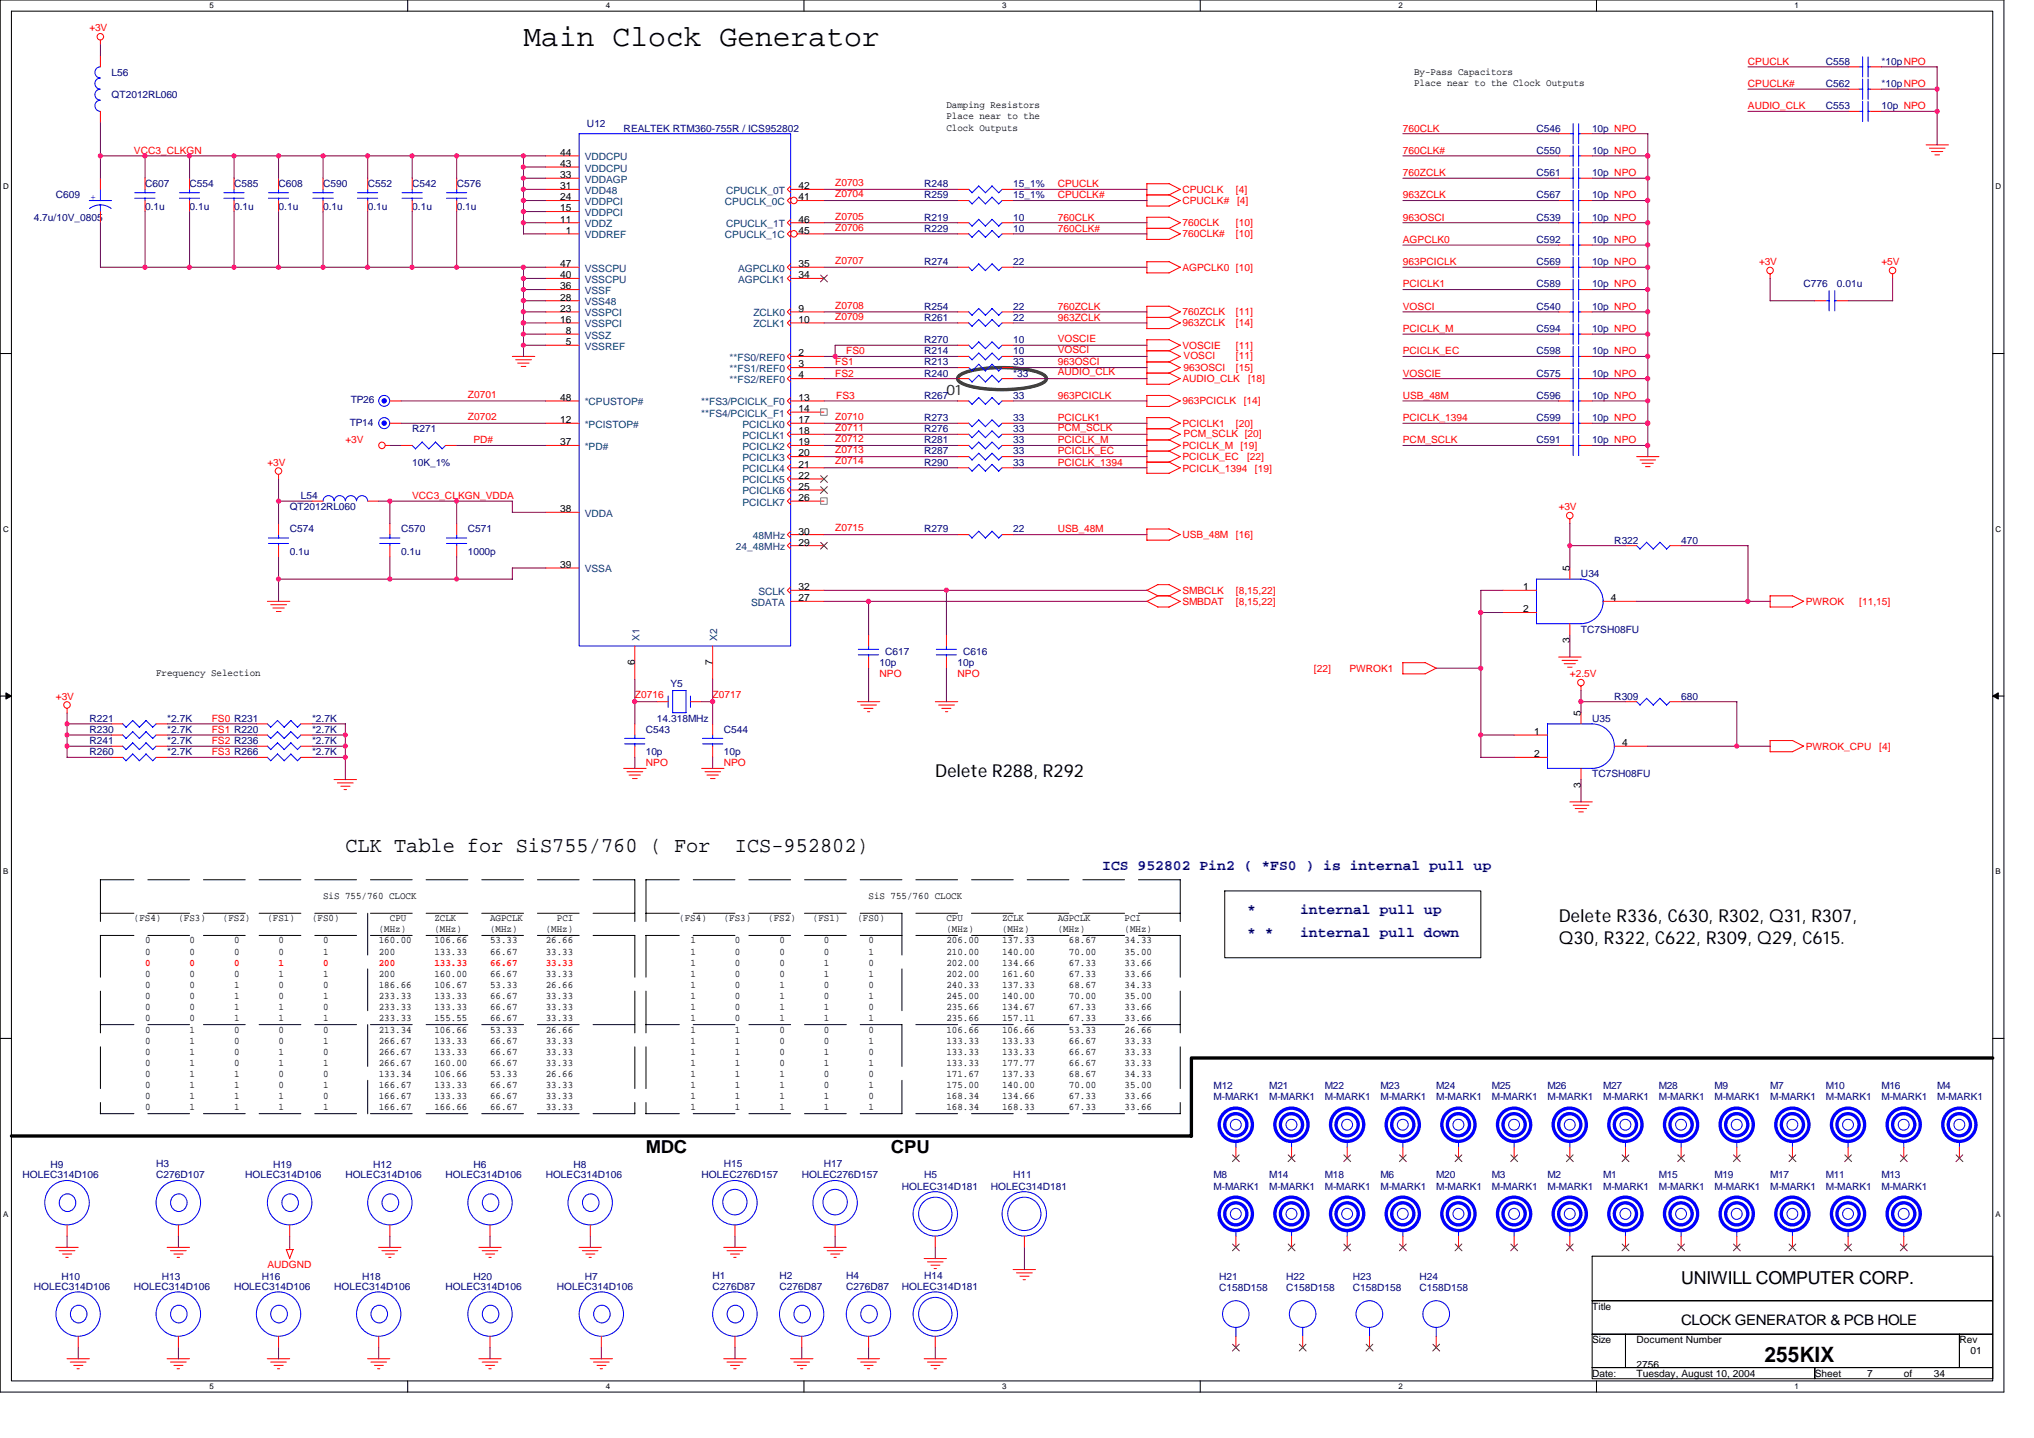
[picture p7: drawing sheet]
<svg xmlns="http://www.w3.org/2000/svg" width="297mm" height="210mm" viewBox="0 0 297 210" stroke-linecap="round" stroke-linejoin="round" font-family="sans-serif">
<defs><g id="words">
<text font-size="4.4" x="76.5" y="6.8">Main Clock Generator</text>
<g font-size="3.1">
<text x="50.4" y="124.4">CLK Table for SiS755/760 ( For</text>
<text x="107.3" y="124.4">ICS-952802)</text>
<text x="257.7" y="198.8">255KIX</text>
</g>
<g font-size="2.6">
<text x="136.6" y="113.4">Delete R288, R292</text>
<text x="227.6" y="134.5">Delete R336, C630, R302, Q31, R307,</text>
<text x="227.6" y="137.8">Q30, R322, C622, R309, Q29, C615.</text>
<text x="94.3" y="168.2">MDC</text>
<text x="130.1" y="168.2">CPU</text>
<text x="245.5" y="187.5">UNIWILL COMPUTER CORP.</text>
</g>
<text font-size="2.1" fill="#008000" x="138.2" y="57.6">01</text>
<g font-size="2.1" fill="#000080">
<text x="161" y="127">ICS 952802 Pin2 ( *FS0 ) is internal pull up</text>
<text x="182.1" y="133.5">*</text>
<text x="182.1" y="136.7">* *</text>
<text x="189.9" y="133.5">internal pull up</text>
<text x="189.9" y="136.7">internal pull down</text>
</g>
<text font-size="2.1" x="245.5" y="193.4">CLOCK GENERATOR &amp; PCB HOLE</text>
<g font-size="1.5" fill="#f00">
<text x="13.1" y="4.6">+3V</text>
<text x="255.3" y="9.4">CPUCLK</text>
<text x="255.3" y="12.7">CPUCLK#</text>
<text x="255.3" y="15.9">AUDIO_CLK</text>
<text x="19.6" y="22.5">VCC3_CLKGN</text>
<text x="204.9" y="22.5">760CLK#</text>
<text x="204.9" y="19.2">760CLK</text>
<text x="122" y="28.8">Z0704</text>
<text x="122" y="27.2">Z0703</text>
<text x="154.5" y="29">CPUCLK#</text>
<text x="154.5" y="27.3">CPUCLK</text>
<text x="172.7" y="28.1">CPUCLK</text>
<text x="172.7" y="29.8">CPUCLK#</text>
<text x="180.5" y="28.1">[4]</text>
<text x="180.7" y="29.8">[4]</text>
<text x="204.9" y="25.7">760ZCLK</text>
<text x="204.9" y="29">963ZCLK</text>
<text x="122" y="33.7">Z0706</text>
<text x="122" y="32">Z0705</text>
<text x="154.5" y="33.8">760CLK#</text>
<text x="154.5" y="32.2">760CLK</text>
<text x="172.7" y="33">760CLK</text>
<text x="172.7" y="34.6">760CLK#</text>
<text x="180.5" y="34.6">[10]</text>
<text x="180.5" y="33">[10]</text>
<text x="204.9" y="32.2">963OSCI</text>
<text x="204.9" y="35.5">AGPCLK0</text>
<text x="122" y="38.5">Z0707</text>
<text x="172.7" y="39.5">AGPCLK0 [10]</text>
<text x="204.9" y="38.7">963PCICLK</text>
<text x="204.9" y="42">PCICLK1</text>
<text x="256.9" y="38.7">+3V</text>
<text x="274.8" y="38.7">+5V</text>
<text x="122" y="46.7">Z0709</text>
<text x="122" y="45">Z0708</text>
<text x="154.5" y="45.2">760ZCLK</text>
<text x="154.5" y="46.8">963ZCLK</text>
<text x="172.7" y="46">760ZCLK</text>
<text x="172.7" y="47.6">963ZCLK</text>
<text x="180.5" y="46">[11]</text>
<text x="180.5" y="47.6">[14]</text>
<text x="204.9" y="45.2">VOSCI</text>
<text x="122" y="53.3">FS1</text>
<text x="123.6" y="51.7">FS0</text>
<text x="154.5" y="53.3">963OSCI</text>
<text x="154.5" y="51.5">VOSCI</text>
<text x="154.5" y="49.9">VOSCIE</text>
<text x="172.7" y="50.9">VOSCIE</text>
<text x="172.8" y="52.4">VOSCI</text>
<text x="180.5" y="50.9">[11]</text>
<text x="180.5" y="52.4">[11]</text>
<text x="204.9" y="48.5">PCICLK_M</text>
<text x="204.9" y="51.7">PCICLK_EC</text>
<text x="68.3" y="58.1">Z0701</text>
<text x="122" y="55">FS2</text>
<text x="122.1" y="58.2">FS3</text>
<text x="154.5" y="54.8">AUDIO_CLK</text>
<text x="154.5" y="58.2">963PCICLK</text>
<text x="172.7" y="59">963PCICLK</text>
<text x="172.7" y="55.8">AUDIO_CLK</text>
<text x="172.8" y="54.1">963OSCI</text>
<text x="180.5" y="54.1">[15]</text>
<text x="181.6" y="59">[14]</text>
<text x="182.3" y="55.8">[18]</text>
<text x="204.9" y="58.2">USB_48M</text>
<text x="204.9" y="55">VOSCIE</text>
<text x="50.4" y="64.7">+3V</text>
<text x="68.3" y="61.3">Z0702</text>
<text x="69.1" y="64.7">PD#</text>
<text x="122" y="62.9">Z0711</text>
<text x="122" y="64.6">Z0712</text>
<text x="122" y="61.3">Z0710</text>
<text x="154.5" y="61.5">PCICLK1</text>
<text x="154.5" y="64.7">PCICLK_M</text>
<text x="154.5" y="62.9">PCM_SCLK</text>
<text x="172.7" y="62.3">PCICLK1</text>
<text x="172.7" y="65.5">PCICLK_M</text>
<text x="172.8" y="63.7">PCM_SCLK [20]</text>
<text x="180.5" y="62.3">[20]</text>
<text x="181.1" y="65.5">[19]</text>
<text x="204.9" y="61.5">PCICLK_1394</text>
<text x="204.9" y="64.7">PCM_SCLK</text>
<text x="39" y="68">+3V</text>
<text x="122" y="67.8">Z0714</text>
<text x="122" y="66.2">Z0713</text>
<text x="154.5" y="68">PCICLK_1394</text>
<text x="154.5" y="66.3">PCICLK_EC</text>
<text x="172.7" y="67.2">PCICLK_EC</text>
<text x="172.7" y="68.9">PCICLK_1394</text>
<text x="182.1" y="67.2">[22]</text>
<text x="183.3" y="68.9">[19]</text>
<text x="60.2" y="72.8">VCC3_CLKGN_VDDA</text>
<text x="122" y="77.6">Z0715</text>
<text x="154.5" y="77.7">USB_48M</text>
<text x="227.6" y="74.5">+3V</text>
<text x="172.7" y="78.5">USB_48M</text>
<text x="180.5" y="78.5">[16]</text>
<text x="172.7" y="86.7">SMBCLK</text>
<text x="172.7" y="88.3">SMBDAT</text>
<text x="180.5" y="88.3">[8,15,22]</text>
<text x="180.5" y="86.7">[8,15,22]</text>
<text x="263.7" y="88.3">PWROK</text>
<text x="271.5" y="88.3">[11,15]</text>
<text x="92.7" y="101.9">Z0716</text>
<text x="104.1" y="101.9">Z0717</text>
<text x="128.5" y="98.8">NPO</text>
<text x="139.8" y="98.8">NPO</text>
<text x="191.9" y="98">[22]</text>
<text x="197.1" y="98">PWROK1</text>
<text x="229.3" y="98.8">+2.5V</text>
<text x="8.2" y="102.1">+3V</text>
<text x="30.9" y="105.3">FS0 R231</text>
<text x="30.9" y="107">FS1 R220</text>
<text x="30.9" y="110.2">FS3 R266</text>
<text x="30.9" y="108.6">FS2 R236</text>
<text x="94.3" y="111.9">NPO</text>
<text x="105.7" y="111.9">NPO</text>
<text x="263.7" y="109.4">PWROK_CPU</text>
<text x="274.4" y="109.4">[4]</text>
<text x="21.2" y="141">0</text>
<text x="27.7" y="141">0</text>
<text x="34.2" y="141">0</text>
<text x="40.7" y="141">1</text>
<text x="47.2" y="141">0</text>
<text x="55.3" y="141">200</text>
<text x="63.4" y="141">133.33</text>
<text x="71.6" y="141">66.67</text>
<text x="79.7" y="141">33.33</text>
<text x="39" y="185">AUDGND</text>
</g>
<g font-size="1.5" fill="#000080">
<text x="16.3" y="11.1">L56</text>
<text x="266.6" y="9.4">C558</text>
<text x="274.8" y="9.4">*10pNPO</text>
<text x="16.3" y="14.3">QT2012RL060</text>
<text x="266.6" y="15.9">C553</text>
<text x="266.6" y="12.7">C562</text>
<text x="274.8" y="15.9">10p NPO</text>
<text x="274.8" y="12.7">*10pNPO</text>
<text x="85.7" y="18.5">U12</text>
<text x="91.1" y="19.2">REALTEK RTM360-755R / ICS952802</text>
<text x="224.4" y="22.5">C550</text>
<text x="224.4" y="19.2">C546</text>
<text x="232.5" y="22.5">10p NPO</text>
<text x="232.5" y="19.2">10p NPO</text>
<text x="8.2" y="29">C609</text>
<text x="21.2" y="27.3">C607</text>
<text x="27.7" y="27.3">C554</text>
<text x="34.2" y="27.3">C585</text>
<text x="40.7" y="27.3">C608</text>
<text x="47.2" y="27.3">C590</text>
<text x="53.7" y="27.3">C552</text>
<text x="60.2" y="27.3">C542</text>
<text x="66.7" y="27.3">C576</text>
<text x="135" y="29">R259</text>
<text x="135" y="27.3">R248</text>
<text x="148" y="29">15_1%</text>
<text x="148" y="27.3">15_1%</text>
<text x="224.4" y="25.7">C561</text>
<text x="224.4" y="29">C567</text>
<text x="232.5" y="25.7">10p NPO</text>
<text x="232.5" y="29">10p NPO</text>
<text x="4.9" y="32.2">4.7u/10V_0805</text>
<text x="21.2" y="30.6">0.1u</text>
<text x="27.7" y="30.6">0.1u</text>
<text x="34.2" y="30.6">0.1u</text>
<text x="40.7" y="30.6">0.1u</text>
<text x="47.2" y="30.6">0.1u</text>
<text x="53.7" y="30.6">0.1u</text>
<text x="60.2" y="30.6">0.1u</text>
<text x="66.7" y="30.6">0.1u</text>
<text x="135" y="33.8">R229</text>
<text x="135" y="32.2">R219</text>
<text x="148" y="33.8">10</text>
<text x="148" y="32.2">10</text>
<text x="224.4" y="35.5">C592</text>
<text x="224.4" y="32.2">C539</text>
<text x="232.5" y="35.5">10p NPO</text>
<text x="232.5" y="32.2">10p NPO</text>
<text x="135" y="38.7">R274</text>
<text x="148" y="38.7">22</text>
<text x="224.4" y="38.7">C569</text>
<text x="224.4" y="42">C589</text>
<text x="232.5" y="38.7">10p NPO</text>
<text x="232.5" y="42">10p NPO</text>
<text x="263.4" y="42">C776</text>
<text x="268.3" y="42">0.01u</text>
<text x="135" y="45.2">R254</text>
<text x="135" y="46.8">R261</text>
<text x="148" y="45.2">22</text>
<text x="148" y="46.8">22</text>
<text x="224.4" y="45.2">C540</text>
<text x="232.5" y="45.2">10p NPO</text>
<text x="135" y="51.7">R214</text>
<text x="135" y="53.3">R213</text>
<text x="135" y="50.1">R270</text>
<text x="148" y="51.7">10</text>
<text x="148" y="53.3">33</text>
<text x="148" y="50.1">10</text>
<text x="224.4" y="51.7">C598</text>
<text x="224.4" y="48.5">C594</text>
<text x="232.5" y="51.7">10p NPO</text>
<text x="232.5" y="48.5">10p NPO</text>
<text x="51.2" y="58.9">TP26</text>
<text x="135" y="58.2">R267</text>
<text x="135" y="55">R240</text>
<text x="148" y="58.2">33</text>
<text x="148" y="55">*33</text>
<text x="224.4" y="55">C575</text>
<text x="224.4" y="58.2">C596</text>
<text x="232.5" y="55">10p NPO</text>
<text x="232.5" y="58.2">10p NPO</text>
<text x="51.1" y="62.1">TP14</text>
<text x="60.2" y="63.1">R271</text>
<text x="135" y="61.5">R273</text>
<text x="135" y="63.1">R276</text>
<text x="135" y="64.7">R281</text>
<text x="148" y="61.5">33</text>
<text x="148" y="63.1">33</text>
<text x="148" y="64.7">33</text>
<text x="224.4" y="61.5">C599</text>
<text x="224.4" y="64.7">C591</text>
<text x="232.5" y="61.5">10p NPO</text>
<text x="232.5" y="64.7">10p NPO</text>
<text x="60.2" y="68">10K_1%</text>
<text x="135" y="66.3">R287</text>
<text x="135" y="68">R290</text>
<text x="148" y="66.3">33</text>
<text x="148" y="68">33</text>
<text x="42.3" y="77.7">C574</text>
<text x="42.3" y="74.5">QT2012RL060</text>
<text x="43.9" y="72.8">L54</text>
<text x="58.6" y="77.7">C570</text>
<text x="68.3" y="77.7">C571</text>
<text x="135" y="77.7">R279</text>
<text x="148" y="77.7">22</text>
<text x="42.3" y="81">0.1u</text>
<text x="58.6" y="81">0.1u</text>
<text x="68.3" y="81">1000p</text>
<text x="235.8" y="79.4">R322</text>
<text x="245.5" y="79.4">470</text>
<text x="230.9" y="84.2">U34</text>
<text x="129.3" y="95.6">C617</text>
<text x="140.6" y="95.6">C616</text>
<text x="230.9" y="92.4">TC7SH08FU</text>
<text x="97.9" y="100.3">Y5</text>
<text x="128.5" y="97.2">10p</text>
<text x="139.8" y="97.2">10p</text>
<text x="13.1" y="105.3">R221</text>
<text x="13.1" y="107">R230</text>
<text x="24.4" y="105.3">*2.7K</text>
<text x="24.4" y="107">*2.7K</text>
<text x="45.6" y="107">*2.7K</text>
<text x="45.6" y="105.3">*2.7K</text>
<text x="94.3" y="107">C543</text>
<text x="95.9" y="105.3">14.318MHz</text>
<text x="105.7" y="107">C544</text>
<text x="232.5" y="105.3">U35</text>
<text x="235.8" y="102.1">R309</text>
<text x="245.5" y="102.1">680</text>
<text x="13.1" y="108.6">R241</text>
<text x="13.1" y="110.2">R260</text>
<text x="24.4" y="108.6">*2.7K</text>
<text x="24.4" y="110.2">*2.7K</text>
<text x="45.6" y="110.2">*2.7K</text>
<text x="45.6" y="108.6">*2.7K</text>
<text x="94.3" y="110.2">10p</text>
<text x="105.7" y="110.2">10p</text>
<text x="232.5" y="113.5">TC7SH08FU</text>
<text x="177.2" y="159">M12</text>
<text x="177.2" y="160.6">M-MARK1</text>
<text x="185.4" y="159">M21</text>
<text x="185.4" y="160.6">M-MARK1</text>
<text x="193.5" y="159">M22</text>
<text x="193.5" y="160.6">M-MARK1</text>
<text x="201.6" y="159">M23</text>
<text x="201.6" y="160.6">M-MARK1</text>
<text x="209.7" y="159">M24</text>
<text x="209.7" y="160.6">M-MARK1</text>
<text x="217.9" y="159">M25</text>
<text x="217.9" y="160.6">M-MARK1</text>
<text x="226" y="159">M26</text>
<text x="226" y="160.6">M-MARK1</text>
<text x="234.1" y="159">M27</text>
<text x="234.1" y="160.6">M-MARK1</text>
<text x="242.2" y="159">M28</text>
<text x="242.2" y="160.6">M-MARK1</text>
<text x="250.4" y="159">M9</text>
<text x="250.4" y="160.6">M-MARK1</text>
<text x="258.5" y="159">M7</text>
<text x="258.5" y="160.6">M-MARK1</text>
<text x="266.6" y="159">M10</text>
<text x="266.6" y="160.6">M-MARK1</text>
<text x="274.8" y="159">M16</text>
<text x="274.8" y="160.6">M-MARK1</text>
<text x="282.9" y="159">M4</text>
<text x="282.9" y="160.6">M-MARK1</text>
<text x="3.3" y="172">HOLEC314D106</text>
<text x="7.4" y="170.5">H9</text>
<text x="22.8" y="170.4">H3</text>
<text x="22.8" y="172">C276D107</text>
<text x="35.8" y="172">HOLEC314D106</text>
<text x="39.9" y="170.5">H19</text>
<text x="50.4" y="172">HOLEC314D106</text>
<text x="54.5" y="170.5">H12</text>
<text x="65.1" y="172">HOLEC314D106</text>
<text x="69.1" y="170.5">H6</text>
<text x="79.7" y="172">HOLEC314D106</text>
<text x="83.8" y="170.5">H8</text>
<text x="102.5" y="172">HOLEC276D157</text>
<text x="105.7" y="170.4">H15</text>
<text x="117.1" y="172">HOLEC276D157</text>
<text x="120.3" y="170.4">H17</text>
<text x="131.7" y="173.6">HOLEC314D181</text>
<text x="135" y="172">H5</text>
<text x="144.7" y="173.6">HOLEC314D181</text>
<text x="148" y="172">H11</text>
<text x="177.2" y="172">M8</text>
<text x="177.2" y="173.6">M-MARK1</text>
<text x="185.4" y="172">M14</text>
<text x="185.4" y="173.6">M-MARK1</text>
<text x="193.5" y="172">M18</text>
<text x="193.5" y="173.6">M-MARK1</text>
<text x="201.6" y="172">M6</text>
<text x="201.6" y="173.6">M-MARK1</text>
<text x="209.7" y="172">M20</text>
<text x="209.7" y="173.6">M-MARK1</text>
<text x="217.9" y="172">M3</text>
<text x="217.9" y="173.6">M-MARK1</text>
<text x="226" y="172">M2</text>
<text x="226" y="173.6">M-MARK1</text>
<text x="234.1" y="172">M1</text>
<text x="234.1" y="173.6">M-MARK1</text>
<text x="242.2" y="172">M15</text>
<text x="242.2" y="173.6">M-MARK1</text>
<text x="250.4" y="172">M19</text>
<text x="250.4" y="173.6">M-MARK1</text>
<text x="258.5" y="172">M17</text>
<text x="258.5" y="173.6">M-MARK1</text>
<text x="266.6" y="172">M11</text>
<text x="266.6" y="173.6">M-MARK1</text>
<text x="274.8" y="172">M13</text>
<text x="274.8" y="173.6">M-MARK1</text>
<text x="4.9" y="188.3">HOLEC314D106</text>
<text x="9" y="186.8">H10</text>
<text x="19.6" y="188.3">HOLEC314D106</text>
<text x="23.6" y="186.8">H13</text>
<text x="34.2" y="188.3">HOLEC314D106</text>
<text x="38.2" y="186.8">H16</text>
<text x="48.8" y="188.3">HOLEC314D106</text>
<text x="52.9" y="186.8">H18</text>
<text x="65.1" y="188.3">HOLEC314D106</text>
<text x="69.1" y="186.8">H20</text>
<text x="81.3" y="188.3">HOLEC314D106</text>
<text x="85.4" y="186.8">H7</text>
<text x="104.1" y="186.6">H1</text>
<text x="104.1" y="188.3">C276D87</text>
<text x="113.8" y="186.6">H2</text>
<text x="113.8" y="188.3">C276D87</text>
<text x="123.6" y="186.6">H4</text>
<text x="123.6" y="188.3">C276D87</text>
<text x="131.7" y="188.3">HOLEC314D181</text>
<text x="135" y="186.6">H14</text>
<text x="178.1" y="186.8">H21</text>
<text x="178.1" y="188.4">C158D158</text>
<text x="187.8" y="186.8">H22</text>
<text x="187.8" y="188.4">C158D158</text>
<text x="197.5" y="186.8">H23</text>
<text x="197.5" y="188.4">C158D158</text>
<text x="207.3" y="186.8">H24</text>
<text x="207.3" y="188.4">C158D158</text>
</g>
<g font-size="1.5">
<text x="206.5" y="10.9">By-Pass Capacitors</text>
<text x="138.2" y="15.8">Damping Resistors</text>
<text x="138.2" y="17.4">Place near to the</text>
<text x="206.5" y="12.6">Place near to the Clock Outputs</text>
<text x="81.8" y="22.7">44</text>
<text x="138.2" y="19">Clock Outputs</text>
<text x="81.8" y="26">33</text>
<text x="81.8" y="24.4">43</text>
<text x="81.8" y="29.3">24</text>
<text x="81.8" y="27.6">31</text>
<text x="116.6" y="27.6">42</text>
<text x="116.6" y="29.3">41</text>
<text x="81.8" y="32.5">11</text>
<text x="81.8" y="30.9">15</text>
<text x="82.6" y="34.1">1</text>
<text x="116.6" y="32.5">46</text>
<text x="116.6" y="34.1">45</text>
<text x="81.8" y="39">47</text>
<text x="81.8" y="40.6">40</text>
<text x="116.6" y="39">35</text>
<text x="116.6" y="40.6">34</text>
<text x="81.8" y="42.2">36</text>
<text x="81.8" y="43.9">28</text>
<text x="81.8" y="45.5">23</text>
<text x="81.8" y="47.1">16</text>
<text x="116.6" y="45.5">9</text>
<text x="116.6" y="47.1">10</text>
<text x="82.6" y="48.7">8</text>
<text x="82.6" y="50.4">5</text>
<text x="116.6" y="52">2</text>
<text x="116.6" y="53.6">3</text>
<text x="81.8" y="58.5">48</text>
<text x="116.6" y="55.2">4</text>
<text x="116.6" y="58.5">13</text>
<text x="81.8" y="61.8">12</text>
<text x="81.8" y="65">37</text>
<text x="116.6" y="60.1">14</text>
<text x="116.6" y="61.8">17</text>
<text x="116.6" y="63.4">18</text>
<text x="116.6" y="65">19</text>
<text x="116.6" y="66.6">20</text>
<text x="116.6" y="68.3">21</text>
<text x="116.6" y="69.9">22</text>
<text x="116.6" y="71.5">25</text>
<text x="81.8" y="74.8">38</text>
<text x="116.6" y="73.1">26</text>
<text x="81.8" y="82.9">39</text>
<text x="116.6" y="78">30</text>
<text x="116.6" y="79.6">29</text>
<text x="229.2" y="83.4" transform="rotate(-90 229.2 83.4)">5</text>
<text x="116.6" y="86.1">32</text>
<text x="116.6" y="87.8">27</text>
<text x="222.4" y="86.1">1</text>
<text x="222.4" y="89.4">2</text>
<text x="235.3" y="87.8">4</text>
<text x="229.2" y="93.9" transform="rotate(-90 229.2 93.9)">3</text>
<text x="22.8" y="98.7">Frequency Selection</text>
<text x="92.7" y="97.1" transform="rotate(-90 92.7 97.1)">6</text>
<text x="104.1" y="97.1" transform="rotate(-90 104.1 97.1)">7</text>
<text x="224" y="107.3">1</text>
<text x="230.9" y="104.5" transform="rotate(-90 230.9 104.5)">5</text>
<text x="224" y="110.5">2</text>
<text x="236.9" y="108.9">4</text>
<text x="230.9" y="115" transform="rotate(-90 230.9 115)">3</text>
<text x="47.2" y="131.2">SiS 755/760 CLOCK</text>
<text x="126.8" y="131.2">SiS 755/760 CLOCK</text>
<text x="19.6" y="134.5">(FS4)</text>
<text x="21.2" y="137.7">0</text>
<text x="26.1" y="134.5">(FS3)</text>
<text x="27.7" y="137.7">0</text>
<text x="32.6" y="134.5">(FS2)</text>
<text x="34.2" y="137.7">0</text>
<text x="39" y="134.5">(FS1)</text>
<text x="40.7" y="137.7">0</text>
<text x="45.6" y="134.5">(FS0)</text>
<text x="47.2" y="137.7">0</text>
<text x="55.3" y="137.7">160.00</text>
<text x="55.3" y="136.1">(MHz)</text>
<text x="56.9" y="134.5">CPU</text>
<text x="63.4" y="136.1">(MHz)</text>
<text x="63.4" y="137.7">106.66</text>
<text x="63.4" y="134.5">ZCLK</text>
<text x="71.6" y="134.5">AGPCLK</text>
<text x="71.6" y="136.1">(MHz)</text>
<text x="71.6" y="137.7">53.33</text>
<text x="79.7" y="137.7">26.66</text>
<text x="79.7" y="136.1">(MHz)</text>
<text x="81.3" y="134.5">PCI</text>
<text x="99.2" y="134.5">(FS4)</text>
<text x="100.8" y="137.7">1</text>
<text x="105.7" y="134.5">(FS3)</text>
<text x="107.3" y="137.7">0</text>
<text x="112.2" y="134.5">(FS2)</text>
<text x="113.8" y="137.7">0</text>
<text x="118.7" y="134.5">(FS1)</text>
<text x="120.3" y="137.7">0</text>
<text x="125.2" y="134.5">(FS0)</text>
<text x="126.8" y="137.7">0</text>
<text x="138.2" y="134.5">CPU</text>
<text x="138.2" y="137.7">206.00</text>
<text x="138.2" y="136.1">(MHz)</text>
<text x="146.3" y="136.1">(MHz)</text>
<text x="146.3" y="134.5">ZCLK</text>
<text x="146.3" y="137.7">137.33</text>
<text x="154.5" y="134.5">AGPCLK</text>
<text x="154.5" y="136.1">(MHz)</text>
<text x="156.1" y="137.7">68.67</text>
<text x="164.2" y="136.1">(MHz)</text>
<text x="164.2" y="134.5">PCI</text>
<text x="164.2" y="137.7">34.33</text>
<text x="21.2" y="139.3">0</text>
<text x="21.2" y="142.6">0</text>
<text x="27.7" y="139.3">0</text>
<text x="27.7" y="142.6">0</text>
<text x="34.2" y="139.3">0</text>
<text x="34.2" y="142.6">0</text>
<text x="40.7" y="139.3">0</text>
<text x="40.7" y="142.6">1</text>
<text x="47.2" y="142.6">1</text>
<text x="47.2" y="139.3">1</text>
<text x="55.3" y="139.3">200</text>
<text x="55.3" y="142.6">200</text>
<text x="63.4" y="142.6">160.00</text>
<text x="63.4" y="139.3">133.33</text>
<text x="71.6" y="142.6">66.67</text>
<text x="71.6" y="139.3">66.67</text>
<text x="79.7" y="139.3">33.33</text>
<text x="79.7" y="142.6">33.33</text>
<text x="100.8" y="139.3">1</text>
<text x="100.8" y="142.6">1</text>
<text x="100.8" y="141">1</text>
<text x="107.3" y="139.3">0</text>
<text x="107.3" y="142.6">0</text>
<text x="107.3" y="141">0</text>
<text x="113.8" y="141">0</text>
<text x="113.8" y="139.3">0</text>
<text x="113.8" y="142.6">0</text>
<text x="120.3" y="141">1</text>
<text x="120.3" y="142.6">1</text>
<text x="120.3" y="139.3">0</text>
<text x="126.8" y="141">0</text>
<text x="126.8" y="142.6">1</text>
<text x="126.8" y="139.3">1</text>
<text x="138.2" y="142.6">202.00</text>
<text x="138.2" y="139.3">210.00</text>
<text x="138.2" y="141">202.00</text>
<text x="146.3" y="139.3">140.00</text>
<text x="146.3" y="142.6">161.60</text>
<text x="146.3" y="141">134.66</text>
<text x="156.1" y="141">67.33</text>
<text x="156.1" y="142.6">67.33</text>
<text x="156.1" y="139.3">70.00</text>
<text x="164.2" y="142.6">33.66</text>
<text x="164.2" y="141">33.66</text>
<text x="164.2" y="139.3">35.00</text>
<text x="21.2" y="145.8">0</text>
<text x="21.2" y="147.5">0</text>
<text x="21.2" y="144.2">0</text>
<text x="21.2" y="149.1">0</text>
<text x="27.7" y="147.5">0</text>
<text x="27.7" y="144.2">0</text>
<text x="27.7" y="145.8">0</text>
<text x="27.7" y="149.1">0</text>
<text x="34.2" y="145.8">1</text>
<text x="34.2" y="144.2">1</text>
<text x="34.2" y="147.5">1</text>
<text x="34.2" y="149.1">1</text>
<text x="40.7" y="144.2">0</text>
<text x="40.7" y="145.8">0</text>
<text x="40.7" y="149.1">1</text>
<text x="40.7" y="147.5">1</text>
<text x="47.2" y="147.5">0</text>
<text x="47.2" y="144.2">0</text>
<text x="47.2" y="149.1">1</text>
<text x="47.2" y="145.8">1</text>
<text x="55.3" y="149.1">233.33</text>
<text x="55.3" y="144.2">186.66</text>
<text x="55.3" y="145.8">233.33</text>
<text x="55.3" y="147.5">233.33</text>
<text x="63.4" y="147.5">133.33</text>
<text x="63.4" y="149.1">155.55</text>
<text x="63.4" y="145.8">133.33</text>
<text x="63.4" y="144.2">106.67</text>
<text x="71.6" y="144.2">53.33</text>
<text x="71.6" y="149.1">66.67</text>
<text x="71.6" y="147.5">66.67</text>
<text x="71.6" y="145.8">66.67</text>
<text x="79.7" y="149.1">33.33</text>
<text x="79.7" y="145.8">33.33</text>
<text x="79.7" y="144.2">26.66</text>
<text x="79.7" y="147.5">33.33</text>
<text x="100.8" y="144.2">1</text>
<text x="100.8" y="145.8">1</text>
<text x="100.8" y="147.5">1</text>
<text x="100.8" y="149.1">1</text>
<text x="107.3" y="147.5">0</text>
<text x="107.3" y="144.2">0</text>
<text x="107.3" y="149.1">0</text>
<text x="107.3" y="145.8">0</text>
<text x="113.8" y="144.2">1</text>
<text x="113.8" y="149.1">1</text>
<text x="113.8" y="145.8">1</text>
<text x="113.8" y="147.5">1</text>
<text x="120.3" y="144.2">0</text>
<text x="120.3" y="147.5">1</text>
<text x="120.3" y="145.8">0</text>
<text x="120.3" y="149.1">1</text>
<text x="126.8" y="145.8">1</text>
<text x="126.8" y="147.5">0</text>
<text x="126.8" y="149.1">1</text>
<text x="126.8" y="144.2">0</text>
<text x="138.2" y="145.8">245.00</text>
<text x="138.2" y="147.5">235.66</text>
<text x="138.2" y="144.2">240.33</text>
<text x="138.2" y="149.1">235.66</text>
<text x="146.3" y="149.1">157.11</text>
<text x="146.3" y="145.8">140.00</text>
<text x="146.3" y="144.2">137.33</text>
<text x="146.3" y="147.5">134.67</text>
<text x="156.1" y="144.2">68.67</text>
<text x="156.1" y="145.8">70.00</text>
<text x="156.1" y="147.5">67.33</text>
<text x="156.1" y="149.1">67.33</text>
<text x="164.2" y="147.5">33.66</text>
<text x="164.2" y="144.2">34.33</text>
<text x="164.2" y="149.1">33.66</text>
<text x="164.2" y="145.8">35.00</text>
<text x="21.2" y="150.7">0</text>
<text x="21.2" y="154">0</text>
<text x="21.2" y="152.4">0</text>
<text x="21.2" y="155.6">0</text>
<text x="27.7" y="154">1</text>
<text x="27.7" y="152.4">1</text>
<text x="27.7" y="155.6">1</text>
<text x="27.7" y="150.7">1</text>
<text x="34.2" y="154">0</text>
<text x="34.2" y="152.4">0</text>
<text x="34.2" y="150.7">0</text>
<text x="34.2" y="155.6">0</text>
<text x="40.7" y="152.4">0</text>
<text x="40.7" y="154">1</text>
<text x="40.7" y="150.7">0</text>
<text x="40.7" y="155.6">1</text>
<text x="47.2" y="152.4">1</text>
<text x="47.2" y="154">0</text>
<text x="47.2" y="150.7">0</text>
<text x="47.2" y="155.6">1</text>
<text x="55.3" y="152.4">266.67</text>
<text x="55.3" y="150.7">213.34</text>
<text x="55.3" y="154">266.67</text>
<text x="55.3" y="155.6">266.67</text>
<text x="63.4" y="154">133.33</text>
<text x="63.4" y="152.4">133.33</text>
<text x="63.4" y="155.6">160.00</text>
<text x="63.4" y="150.7">106.66</text>
<text x="71.6" y="154">66.67</text>
<text x="71.6" y="155.6">66.67</text>
<text x="71.6" y="152.4">66.67</text>
<text x="71.6" y="150.7">53.33</text>
<text x="79.7" y="150.7">26.66</text>
<text x="79.7" y="154">33.33</text>
<text x="79.7" y="155.6">33.33</text>
<text x="79.7" y="152.4">33.33</text>
<text x="100.8" y="152.4">1</text>
<text x="100.8" y="150.7">1</text>
<text x="100.8" y="154">1</text>
<text x="100.8" y="155.6">1</text>
<text x="107.3" y="150.7">1</text>
<text x="107.3" y="152.4">1</text>
<text x="107.3" y="155.6">1</text>
<text x="107.3" y="154">1</text>
<text x="113.8" y="152.4">0</text>
<text x="113.8" y="155.6">0</text>
<text x="113.8" y="154">0</text>
<text x="113.8" y="150.7">0</text>
<text x="120.3" y="152.4">0</text>
<text x="120.3" y="154">1</text>
<text x="120.3" y="150.7">0</text>
<text x="120.3" y="155.6">1</text>
<text x="126.8" y="154">0</text>
<text x="126.8" y="150.7">0</text>
<text x="126.8" y="155.6">1</text>
<text x="126.8" y="152.4">1</text>
<text x="138.2" y="152.4">133.33</text>
<text x="138.2" y="155.6">133.33</text>
<text x="138.2" y="154">133.33</text>
<text x="138.2" y="150.7">106.66</text>
<text x="146.3" y="155.6">177.77</text>
<text x="146.3" y="152.4">133.33</text>
<text x="146.3" y="150.7">106.66</text>
<text x="146.3" y="154">133.33</text>
<text x="156.1" y="154">66.67</text>
<text x="156.1" y="150.7">53.33</text>
<text x="156.1" y="152.4">66.67</text>
<text x="156.1" y="155.6">66.67</text>
<text x="164.2" y="152.4">33.33</text>
<text x="164.2" y="154">33.33</text>
<text x="164.2" y="150.7">26.66</text>
<text x="164.2" y="155.6">33.33</text>
<text x="21.2" y="157.2">0</text>
<text x="21.2" y="160.5">0</text>
<text x="21.2" y="158.9">0</text>
<text x="27.7" y="158.9">1</text>
<text x="27.7" y="157.2">1</text>
<text x="27.7" y="160.5">1</text>
<text x="34.2" y="160.5">1</text>
<text x="34.2" y="158.9">1</text>
<text x="34.2" y="157.2">1</text>
<text x="40.7" y="160.5">1</text>
<text x="40.7" y="157.2">0</text>
<text x="40.7" y="158.9">0</text>
<text x="47.2" y="158.9">1</text>
<text x="47.2" y="160.5">0</text>
<text x="47.2" y="157.2">0</text>
<text x="55.3" y="158.9">166.67</text>
<text x="55.3" y="157.2">133.34</text>
<text x="55.3" y="160.5">166.67</text>
<text x="63.4" y="158.9">133.33</text>
<text x="63.4" y="157.2">106.66</text>
<text x="63.4" y="160.5">133.33</text>
<text x="71.6" y="158.9">66.67</text>
<text x="71.6" y="160.5">66.67</text>
<text x="71.6" y="157.2">53.33</text>
<text x="79.7" y="160.5">33.33</text>
<text x="79.7" y="158.9">33.33</text>
<text x="79.7" y="157.2">26.66</text>
<text x="100.8" y="157.2">1</text>
<text x="100.8" y="158.9">1</text>
<text x="100.8" y="160.5">1</text>
<text x="107.3" y="160.5">1</text>
<text x="107.3" y="158.9">1</text>
<text x="107.3" y="157.2">1</text>
<text x="113.8" y="157.2">1</text>
<text x="113.8" y="160.5">1</text>
<text x="113.8" y="158.9">1</text>
<text x="120.3" y="158.9">0</text>
<text x="120.3" y="160.5">1</text>
<text x="120.3" y="157.2">0</text>
<text x="126.8" y="157.2">0</text>
<text x="126.8" y="160.5">0</text>
<text x="126.8" y="158.9">1</text>
<text x="138.2" y="160.5">168.34</text>
<text x="138.2" y="157.2">171.67</text>
<text x="138.2" y="158.9">175.00</text>
<text x="146.3" y="158.9">140.00</text>
<text x="146.3" y="160.5">134.66</text>
<text x="146.3" y="157.2">137.33</text>
<text x="156.1" y="157.2">68.67</text>
<text x="156.1" y="160.5">67.33</text>
<text x="156.1" y="158.9">70.00</text>
<text x="164.2" y="158.9">35.00</text>
<text x="164.2" y="157.2">34.33</text>
<text x="164.2" y="160.5">33.66</text>
<text x="21.2" y="162.1">0</text>
<text x="27.7" y="162.1">1</text>
<text x="34.2" y="162.1">1</text>
<text x="40.7" y="162.1">1</text>
<text x="47.2" y="162.1">1</text>
<text x="55.3" y="162.1">166.67</text>
<text x="63.4" y="162.1">166.66</text>
<text x="71.6" y="162.1">66.67</text>
<text x="79.7" y="162.1">33.33</text>
<text x="100.8" y="162.1">1</text>
<text x="107.3" y="162.1">1</text>
<text x="113.8" y="162.1">1</text>
<text x="120.3" y="162.1">1</text>
<text x="126.8" y="162.1">1</text>
<text x="138.2" y="162.1">168.34</text>
<text x="146.3" y="162.1">168.33</text>
<text x="156.1" y="162.1">67.33</text>
<text x="164.2" y="162.1">33.66</text>
<text x="232.5" y="191.2">Title</text>
<text x="232.5" y="196.1">Size</text>
<text x="239" y="196.1">Document Number</text>
<text x="286.1" y="196.1">Rev</text>
<text x="287.8" y="197.7">01</text>
<text x="232.5" y="200.9">Date:</text>
<text x="239" y="199.6">2756</text>
<text x="239" y="200.9">Tuesday, August 10, 2004</text>
<text x="265" y="200.9">Sheet</text>
<text x="272.7" y="200.9">7</text>
<text x="278" y="200.9">of</text>
<text x="282.4" y="200.9">34</text>
</g>
<g font-size="1.5" fill="#004080">
<text x="85.4" y="23.4">VDDCPU</text>
<text x="85.4" y="26.7">VDDAGP</text>
<text x="85.4" y="25">VDDCPU</text>
<text x="85.4" y="29.9">VDDPCI</text>
<text x="85.4" y="28.3">VDD48</text>
<text x="105.9" y="29.9">CPUCLK_0C</text>
<text x="106" y="28.3">CPUCLK_0T</text>
<text x="85.4" y="34.8">VDDREF</text>
<text x="85.4" y="33.2">VDDZ</text>
<text x="85.4" y="31.5">VDDPCI</text>
<text x="105.9" y="34.8">CPUCLK_1C</text>
<text x="106" y="33.2">CPUCLK_1T</text>
<text x="85.4" y="39.7">VSSCPU</text>
<text x="85.4" y="41.3">VSSCPU</text>
<text x="107.8" y="39.7">AGPCLK0</text>
<text x="107.8" y="41.3">AGPCLK1</text>
<text x="85.4" y="42.9">VSSF</text>
<text x="85.4" y="44.6">VSS48</text>
<text x="85.4" y="46.2">VSSPCI</text>
<text x="85.4" y="47.8">VSSPCI</text>
<text x="110" y="46.2">ZCLK0</text>
<text x="110" y="47.8">ZCLK1</text>
<text x="85.4" y="49.4">VSSZ</text>
<text x="85.4" y="51.1">VSSREF</text>
<text x="106.5" y="52.7">**FS0/REF0</text>
<text x="85.4" y="59.2">*CPUSTOP#</text>
<text x="102.4" y="59.2">**FS3/PCICLK_F0</text>
<text x="106.5" y="54.3">**FS1/REF0</text>
<text x="106.5" y="55.9">**FS2/REF0</text>
<text x="85.4" y="62.4">*PCISTOP#</text>
<text x="85.4" y="65.7">*PD#</text>
<text x="102.4" y="60.8">**FS4/PCICLK_F1</text>
<text x="108.4" y="62.4">PCICLK0</text>
<text x="108.4" y="64">PCICLK1</text>
<text x="108.4" y="65.7">PCICLK2</text>
<text x="108.4" y="67.3">PCICLK3</text>
<text x="108.4" y="68.9">PCICLK4</text>
<text x="108.4" y="70.6">PCICLK5</text>
<text x="85.4" y="75.4">VDDA</text>
<text x="108.4" y="72.2">PCICLK6</text>
<text x="108.4" y="73.8">PCICLK7</text>
<text x="85.4" y="83.6">VSSA</text>
<text x="107.5" y="80.3">24_48MHz</text>
<text x="110" y="78.7">48MHz</text>
<text x="109.7" y="88.4">SDATA</text>
<text x="110.8" y="86.8">SCLK</text>
<text x="93.4" y="93.5" transform="rotate(-90 93.4 93.5)">X1</text>
<text x="104.8" y="93.5" transform="rotate(-90 104.8 93.5)">X2</text>
</g>
<text font-size="1.5" fill="#00f" x="13.2" y="29.1">+</text>
<g font-size="1.2">
<text x="30.6" y="1.2">5</text>
<text x="88.5" y="1.2">4</text>
<text x="146.3" y="1.2">3</text>
<text x="204.2" y="1.2">2</text>
<text x="262.1" y="1.2">1</text>
<text x=".5" y="27.6">D</text>
<text x="291.4" y="27.6">D</text>
<text x=".5" y="77.6">C</text>
<text x="291.4" y="77.6">C</text>
<text x=".5" y="127.6">B</text>
<text x="291.4" y="127.6">B</text>
<text x=".5" y="177.6">A</text>
<text x="291.4" y="177.6">A</text>
<text x="30.6" y="202.8">5</text>
<text x="88.5" y="202.8">4</text>
<text x="146.3" y="202.8">3</text>
<text x="204.2" y="202.8">2</text>
<text x="262.1" y="202.8">1</text>
</g>
</g></defs>
<path d="M0 0h292.6v203.2h-292.6zM1.7 1.6h289.3v200h-289.3z" fill="none" stroke="#000" stroke-width=".15"/>
<g fill="#fff">
<path d="M30.6 .2h.6v1.3h-.6z"/>
<path d="M30.6 201.8h.6v1.3h-.6z"/>
</g>
<path d="M59.5 0v1.6M59.5 201.6v1.6" fill="none" stroke="#000" stroke-width=".15"/>
<g fill="#fff">
<path d="M88.5 .2h.6v1.3h-.6z"/>
<path d="M88.5 201.8h.6v1.3h-.6z"/>
</g>
<path d="M117.4 0v1.6M117.4 201.6v1.6" fill="none" stroke="#000" stroke-width=".15"/>
<g fill="#fff">
<path d="M146.3 .2h.7v1.3h-.7z"/>
<path d="M146.3 201.8h.7v1.3h-.7z"/>
</g>
<path d="M175.3 0v1.6M175.3 201.6v1.6" fill="none" stroke="#000" stroke-width=".15"/>
<g fill="#fff">
<path d="M204.2 .2h.6v1.3h-.6z"/>
<path d="M204.2 201.8h.6v1.3h-.6z"/>
</g>
<path d="M233.1 0v1.6M233.1 201.6v1.6" fill="none" stroke="#000" stroke-width=".15"/>
<g fill="#fff">
<path d="M262.1 .2h.6v1.3h-.6z"/>
<path d="M262.1 201.8h.6v1.3h-.6z"/>
<path d="M.5 26.6h.8v1.3h-.8z"/>
<path d="M291.4 26.6h.9v1.3h-.9z"/>
<path d="M.5 76.6h.8v1.3h-.8z"/>
<path d="M291.4 76.6h.9v1.3h-.9z"/>
</g>
<path d="M0 51.6h1.7M291 51.6h1.6" fill="none" stroke="#000" stroke-width=".15"/>
<g fill="#fff">
<path d="M.5 126.6h.7v1.3h-.7z"/>
<path d="M291.4 126.6h.8v1.3h-.8z"/>
</g>
<path d="M0 101.6h1.7M291 101.6h1.6" fill="none" stroke="#000" stroke-width=".15"/>
<path d="M.9 101.1l.8 .5-.8 .4zM291 101.6l.8-.5v.9z" fill="#000" stroke="#000" stroke-width=".15"/>
<g fill="#fff">
<path d="M.5 176.6h.7v1.2h-.7z"/>
<path d="M291.4 176.6h.8v1.2h-.8z"/>
</g>
<path d="M178.9 130h37.4v9.8h-37.4zM0 151.6h1.7M291 151.6h1.6M232.5 183.4h58.5v6.5h-58.5zM232.5 189.9h58.5v4.9h-58.5zM232.5 194.8h4.9v4.8h-4.9zM232.5 199.6h32.5v1.7h-32.5zM237.4 194.8h48.7v4.8h-48.7zM265 199.6h26v1.7h-26zM286.1 194.8h4.9v4.8h-4.9z" fill="none" stroke="#000" stroke-width=".15"/>
<g fill="none" stroke="#000" stroke-width=".15" stroke-dasharray="6.1 2">
<path d="M14.7 128.4v34.2M53.7 133.3v29.3M92.7 136.5h-78.1M92.7 128.4h-78.1M92.7 133.3h-78.1M92.7 128.4v34.2M94.3 128.4v34.2M131.7 133.3v29.3M172.4 136.5h-78.1M172.4 133.3h-78.1M172.4 128.4h-78.1M172.4 128.4v34.2"/>
<path d="M92.7 149.6h-78.1M172.4 149.6h-78.1M92.7 162.6h-78.1M172.4 162.6h-78.1"/>
</g>
<path d="M291 154.4h-117v11.4h-172.3" fill="none" stroke="#000" stroke-width=".49"/>
<path d="M139.9 55a7 7 0 0 1 4.2-1.2 19.4 19.4 0 0 1 7.8 .7l.8 .5 .1 .3a1.81 1.81 0 0 1-1.5 1 20.6 20.6 0 0 1-10.6-.2l-.8-.6-.1-.2z" fill="none" stroke="#008000" stroke-width=".49"/>
<g fill="none" stroke="#f00" stroke-width=".15">
<path d="M14.7 5.9v.6M14.7 8.1v1.7M14.7 16.3v1.6M227.6 19.5h1.7M230.9 19.5h1.6M269.9 16.3h1.6M269.9 9.8h1.6M269.9 13h1.6M273.2 16.3h1.6M273.2 9.8h1.6M273.2 13h1.6M14.7 26v1.6"/>
<path d="M14.7 30.9v1.6M21.2 26v1.6M21.2 29.3v1.6M27.7 26v1.6M27.7 29.3v1.6M34.2 26v1.6M34.2 29.3v1.6M40.7 26v1.6M40.7 29.3v1.6M47.2 26v1.6M47.2 29.3v1.6M53.7 26v1.6"/>
<path d="M53.7 29.3v1.6M60.2 26v1.6M60.2 29.3v1.6M66.7 26v1.6M66.7 29.3v1.6M79.7 34.1h4.9M79.7 26h4.9M79.7 24.4h4.9M79.7 22.8h4.9M79.7 32.5h4.9M79.7 30.9h4.9M79.7 29.3h4.9"/>
<path d="M79.7 27.6h4.9M79.7 39h4.9M115.5 27.2l-.5 .4 .5 .5M115.5 28.8l-.5 .5 .5 .5M115.5 32l-.5 .5 .5 .5M115.5 33.7l-.5 .4 .5 .5M115.5 38.5l-.5 .5 .5 .5M115.5 32.5h4.8M115.5 27.6h4.8M115.5 39h4.8M116.4 34.1h3.9M116.4 29.3h3.9"/>
<path d="M139.8 34.1h1.7M139.8 32.5h1.7M139.8 29.3h1.7M139.8 27.6h1.7M139.8 39h1.7M146.3 34.1h1.7M146.3 32.5h1.7M146.3 29.3h1.7M146.3 27.6h1.7M146.3 39h1.7M167.5 26.8h3.2M167.5 28.4h3.2"/>
<path d="M167.5 31.7h3.2l1.7 .8M167.5 33.3h3.2M167.5 38.2h3.2l1.7 .8M167.5 26.8v3.3h3.2M167.5 31.7v3.3M167.5 38.2v1.7M167.5 34.9h3.2M167.5 39.8h3.2M170.7 26.8l1.7 .8-1.7 .8 1.7 .9M172.4 29.3l-1.7 .8M172.4 32.5l-1.7 .8 1.7 .8-1.7 .8M172.4 39l-1.7 .8"/>
<path d="M227.6 26h1.7M227.6 22.8h1.7M227.6 32.5h1.7M227.6 29.3h1.7M227.6 39h1.7M227.6 35.8h1.7M230.9 26h1.6M230.9 22.8h1.6M230.9 32.5h1.6M230.9 29.3h1.6M230.9 39h1.6M230.9 35.8h1.6"/>
<path d="M258.5 40v.7M276.4 40v.7M281.3 21.1h3.2M281.8 21.6h2.3M282.1 22.1h1.6M282.6 22.6h.6M56.9 58.5h1.7M74.8 52h3.3M75.3 52.5h2.3M75.6 53h1.7M76.1 53.5h.7M79.7 58.5h4.9"/>
<path d="M79.7 40.6h4.9M79.7 42.3h4.9M79.7 43.9h4.9M79.7 45.5h4.9M79.7 47.1h4.9M79.7 48.8h4.9M79.7 50.4h4.9M115.5 40.2l-.5 .4 .5 .5M115.5 45l-.5 .5 .5 .5M115.5 46.7l-.5 .4 .5 .5M115.5 51.5l-.5 .5 .5 .5M115.5 53.2l-.5 .5 .5 .4"/>
<path d="M115.5 54.8l-.5 .5 .5 .5M115.5 58l-.5 .5 .5 .5M115.5 59.7l-.5 .5 .5 .4M115.5 52h4.8M115.5 55.3h4.8M115.5 58.5h4.8M115.5 40.6h4.8M115.5 45.5h4.8M115.5 47.1h4.8M115.5 53.7h4.8M139.8 52h1.7M139.8 55.3h1.7"/>
<path d="M139.8 58.5h1.7M139.8 45.5h1.7M139.8 47.1h1.7M139.8 50.4h1.7M139.8 53.7h1.7M146.3 52h1.7M146.3 55.3h1.7M146.3 58.5h1.7M146.3 45.5h1.7M146.3 47.1h1.7M146.3 50.4h1.7M146.3 53.7h1.7"/>
<path d="M167.5 44.7h3.2l1.7 .8M167.5 46.3h3.2M167.5 57.7h3.2M167.5 52.8h3.2M167.5 54.5h3.2M167.5 49.6h3.2l1.7 .8-1.7 .8 1.7 .8M167.5 51.2h3.2M167.5 44.7v3.3h3.2M167.5 49.6v6.5M167.5 57.7v1.7M167.5 59.3h3.2M167.5 56.1h3.2"/>
<path d="M170.7 57.7l1.7 .8M170.7 54.4l1.7 .9M172.4 45.5l-1.7 .8 1.7 .8-1.7 .9M172.4 58.5l-1.7 .8M172.4 52l-1.7 .8 1.7 .9M172.4 53.6l-1.7 .9M172.4 55.2l-1.7 .9M227.6 52h1.7M227.6 55.3h1.7M227.6 58.5h1.7M227.6 42.3h1.7M227.6 45.5h1.7"/>
<path d="M227.6 48.8h1.7M230.9 52h1.6M230.9 55.3h1.6M230.9 58.5h1.6M230.9 42.3h1.6M230.9 45.5h1.6M230.9 48.8h1.6M265 43.9h1.6M268.3 43.9h1.6M40.7 69.3v.6M40.7 76.4v1.6M40.7 79.7v1.6"/>
<path d="M45.6 73.2h1.6M53.7 73.2h1.6M56.3 65h.7M56.9 61.8h1.7M56.9 76.4v1.6M56.9 79.7v1.6M58.6 65h1.6M65.1 65h1.6M66.7 76.4v1.6M66.7 79.7v1.6M79.7 65h4.9M79.7 61.8h4.9"/>
<path d="M79.7 74.8h4.9M115.5 61.3l-.5 .5 .5 .5M115.5 62.9l-.5 .5 .5 .5M115.5 64.5l-.5 .5 .5 .5M115.5 66.2l-.5 .5 .5 .4M115.5 67.8l-.5 .5 .5 .5M115.5 69.4l-.5 .5 .5 .5M115.5 71l-.5 .5 .5 .5M115.5 72.7l-.5 .5 .5 .4M115.5 77.6l-.5 .4 .5 .5M115.5 79.2l-.5 .5 .5 .4M115.5 66.7h4.8"/>
<path d="M115.5 65h4.8M115.5 61.8h4.8M115.5 60.2h4.8M115.5 63.4h4.8M115.5 68.3h4.8M115.5 69.9h4.8M115.5 71.5h4.8M115.5 73.2h4.8M115.5 78h4.8M115.5 79.7h4.8M139.8 66.7h1.7M139.8 65h1.7"/>
<path d="M139.8 61.8h1.7M139.8 63.4h1.7M139.8 68.3h1.7M139.8 78h1.7M146.3 66.7h1.7M146.3 65h1.7M146.3 61.8h1.7M146.3 63.4h1.7M146.3 68.3h1.7M146.3 78h1.7M167.5 61h3.2M167.5 62.6h3.2"/>
<path d="M167.5 64.2h3.2M167.5 65.8h3.2M167.5 67.5h3.2M167.5 77.2h3.2M167.5 61v8.1M167.5 77.2v1.7l3.2-.1M167.5 69.1h3.2M170.7 60.9l1.7 .9-1.7 .8 1.7 .8-1.7 .8M170.7 64.2l1.7 .8M170.7 65.8l1.7 .9M170.7 67.4l1.7 .9-1.7 .8M170.7 77.2l1.7 .8"/>
<path d="M172.4 65l-1.7 .8M172.4 66.6l-1.7 .9M172.4 78l-1.7 .8M227.6 65h1.7M227.6 61.8h1.7M229.3 75.8v.6M230.9 65h1.6M230.9 61.8h1.6M237.4 79.7h1.6M239 66.7h3.3M239.5 67.1h2.3M239.8 67.6h1.6"/>
<path d="M240.3 68.1h.7M243.9 79.7h1.6M39 87.8h3.3M39.5 88.3h2.3M39.9 88.8h1.6M40.4 89.3h.6M79.7 82.9h4.9M92.7 94.3v4.9M104.1 94.3v4.9M115.5 85.7l-.5 .5 .5 .5M115.5 87.8h4.8M115.5 86.2h4.8"/>
<path d="M126.8 92.7v1.6M126.8 95.9v1.6M138.2 92.7v1.6M138.2 95.9v1.6M167.5 86.1l1.6 .9-1.6 .8M167.5 87.8l1.6 .8M169.1 87h1.6M169.1 85.3h1.6M169.1 85.3l-1.6 .9M170.7 85.3l1.7 .9M170.7 87l1.7 .8M172.4 86.2l-1.7 .8"/>
<path d="M172.4 87.8l-1.7 .8h-1.6M208.1 96.7l1.6 .8M208.1 96.7h-3.2v1.7M209.8 97.5l-1.7 .9h-3.2M219.5 86.2h4.9M219.5 89.4h4.9M227.6 95.9h3.3M228.1 96.4h2.3M228.4 96.9h1.7M228.9 97.4h.7M229.3 82.9v1.6M229.3 91v1.7"/>
<path d="M234.1 87.8h4.9M258.5 87h3.3M258.5 87v1.6h3.3l1.6-.8M261.7 87l1.7 .8M9.8 103.4v.7M16.3 107.3h1.6M16.3 110.6h1.6M16.3 108.9h1.6M16.3 105.7h1.6M22.8 107.3h1.6M22.8 110.6h1.6M22.8 108.9h1.6"/>
<path d="M22.8 105.7h1.6M37.4 107.3h1.6M37.4 110.6h1.6M37.4 108.9h1.6M37.4 105.7h1.6M43.9 107.3h1.7M43.9 110.6h1.7M43.9 108.9h1.7M43.9 105.7h1.7M48.8 113.8h3.3M49.3 114.3h2.3M49.8 114.8h1.3"/>
<path d="M50.2 115.3h.4M91.1 112.2h3.3M91.6 112.6h2.3M91.9 113.1h1.6M92.4 113.6h.6M92.7 105.7v1.6M92.7 108.9v1.7M95.9 102.4h1.7M100.8 102.4h1.7M102.5 112.2h3.2M103 112.6h2.2M103.2 113.1h1.7"/>
<path d="M103.8 113.6h.6M104.1 105.7v1.6M104.1 108.9v1.7M125.2 102.4h3.3M125.7 102.9h2.3M126.2 103.4h1.3M126.7 103.9h.3M136.6 102.4h3.3M137.1 102.9h2.3M137.5 103.4h1.4M138.1 103.9h.3M221.1 107.3h4.9"/>
<path d="M221.1 110.6h4.9M229.3 117.1h3.2M229.7 117.5h2.3M230 118h1.7M230.5 118.5h.7M230.9 100.1v.7M230.9 104v1.7M230.9 112.2v1.6M235.8 108.9h4.8M237.4 102.4h1.6M243.9 102.4h1.6M258.5 108.1h3.3"/>
<path d="M258.5 108.1v1.6M261.7 108.1l1.7 .8M263.4 108.9l-1.6 .8h-3.3M9.8 178.8v1.6M26.1 178.8v1.6M42.3 178.8v1.6M56.9 178.8v1.6M71.6 178.8v1.6M86.2 178.8v1.6M107.3 178.8v1.6M122 178.8v1.6M180.5 167.4v1.7"/>
<path d="M188.6 167.4v1.7M196.7 167.4v1.7M204.9 167.4v1.7M213 167.4v1.7M221.1 167.4v1.7M229.3 167.4v1.7M237.4 167.4v1.7M245.5 167.4v1.7M253.6 167.4v1.7M261.8 167.4v1.7M269.9 167.4v1.7M278 167.4v1.7"/>
<path d="M286.1 167.4v1.7M8.1 182.1h3.3M8.6 182.6h2.3M9.1 183h1.4M9.6 183.5h.4M9.8 198.3h3.3M10.3 198.8h2.3M10.8 199.3h1.3M11.2 199.8h.4M11.4 195.1v1.6M24.4 182.1h3.3M24.4 198.3h3.3"/>
<path d="M24.9 182.6h2.3M24.9 198.8h2.3M25.4 183h1.3M25.4 199.3h1.3M25.9 183.5h.3M25.9 199.8h.3M26.1 195.1v1.6M39 198.3h3.3M39.5 198.8h2.3M40 199.3h1.4M40.5 199.8h.3M40.7 195.1v1.6"/>
<path d="M41.8 182.4l.5 1.3M41.8 182.4h1M42.3 182.1v.3M42.8 182.4l-.5 1.3M53.7 198.3h3.2M54.2 198.8h2.2M54.7 199.3h1.3M55.1 199.8h.4M55.3 182.1h3.3M55.3 195.1v1.6M55.8 182.6h2.3M56.3 183h1.3"/>
<path d="M56.8 183.5h.3M69.9 182.1h3.3M69.9 198.3h3.3M70.4 182.6h2.3M70.4 198.8h2.3M70.9 183h1.3M70.9 199.3h1.3M71.4 183.5h.3M71.4 199.8h.3M71.6 195.1v1.6M84.6 182.1h3.2M85 182.6h2.3"/>
<path d="M85.6 183h1.3M86 183.5h.4M86.2 198.3h3.2M86.7 198.8h2.3M87.2 199.3h1.3M87.6 199.8h.4M87.8 195.1v1.6M105.7 182.1h3.3M105.7 198.3h3.3M106.2 182.6h2.3M106.2 198.8h2.3M106.7 183h1.3"/>
<path d="M106.7 199.3h1.3M107.1 183.5h.4M107.1 199.8h.4M107.3 195.1v1.6M115.4 198.3h3.3M115.9 198.8h2.3M116.4 199.3h1.4M116.9 199.8h.3M117.1 195.1v1.6M120.3 182.1h3.3M120.8 182.6h2.3M121.3 183h1.3"/>
<path d="M121.8 183.5h.3M125.2 198.3h3.3M125.7 198.8h2.3M126.2 199.3h1.3M126.7 199.8h.3M126.8 195.1v1.6M135 198.3h3.2M135 183.7h3.2M135.4 198.8h2.3M135.4 184.2h2.3M136 199.3h1.3M136 184.7h1.3"/>
<path d="M136.4 199.8h.4M136.4 185.2h.4M136.6 180.4v1.7M136.6 195.1v1.6M148 185.3h3.2M148.4 185.8h2.3M148.9 186.3h1.4M149.4 186.8h.4M149.6 180.4v1.7M180.5 180.4v1.7M180.5 195.1v1.6M188.6 180.4v1.7"/>
<path d="M190.2 195.1v1.6M196.7 180.4v1.7M200 195.1v1.6M204.9 180.4v1.7M209.7 195.1v1.6M213 180.4v1.7M221.1 180.4v1.7M229.3 180.4v1.7M237.4 180.4v1.7M245.5 180.4v1.7M253.6 180.4v1.7M261.8 180.4v1.7"/>
<path d="M269.9 180.4v1.7M278 180.4v1.7"/>
<circle cx="14.7" cy="5.4" r=".48"/>
<circle cx="115.9" cy="29.3" r=".48"/>
<circle cx="115.9" cy="34.1" r=".48"/>
<circle cx="258.5" cy="39.5" r=".48"/>
<circle cx="276.4" cy="39.5" r=".48"/>
<circle cx="40.7" cy="68.8" r=".48"/>
<circle cx="55.8" cy="65" r=".48"/>
<circle cx="229.2" cy="75.3" r=".48"/>
<circle cx="230.9" cy="99.6" r=".48"/>
<circle cx="9.8" cy="102.9" r=".48"/>
</g>
<g fill="none" stroke="#00f" stroke-width=".15">
<path d="M14.6 9.8a.82 .82 0 0 0-.7 .8 .82 .82 0 0 0 .7 .8 .82 .82 0 0 0-.7 .8 .82 .82 0 0 0 .7 .8 .8 .8 0 0 0-.7 .8 .8 .8 0 0 0 .7 .8 .82 .82 0 0 0-.7 .8 .82 .82 0 0 0 .7 .9M84.6 19.5h30.9v74.8h-30.9zM229.3 19.5h.5M229.7 18.1v2.9M230.5 19.5h.4M230.5 18.1v2.9M271.5 16.3h.5M271.5 9.8h.5M271.5 13h.5M272 8.3v2.9M272 11.5v3M272 14.8v2.9"/>
<path d="M272.8 16.3h.4M272.8 9.8h.4M272.8 13h.4M272.8 8.3v2.9M272.8 11.5v3M272.8 14.8v2.9M13 29.3h3.3M13.1 30.4a2.59 2.59 0 0 1 1.5-.5h.1a2.46 2.46 0 0 1 1.5 .5M14.7 27.6v1.7M14.7 29.9v1M19.7 28.1h2.9M19.7 28.9h2.9"/>
<path d="M21.2 27.6v.6M21.2 28.9v.4M26.2 28.1h2.9M26.2 28.9h2.9M27.7 27.6v.6M27.7 28.9v.4M32.7 28.1h2.9M32.7 28.9h2.9M34.2 27.6v.6M34.2 28.9v.4M39.2 28.1h2.9M39.2 28.9h2.9"/>
<path d="M40.7 27.6v.6M40.7 28.9v.4M45.7 28.1h3M45.7 28.9h3M47.2 27.6v.6M47.2 28.9v.4M52.2 28.1h3M52.2 28.9h3M53.7 27.6v.6M53.7 28.9v.4M58.7 28.1h3M58.7 28.9h3"/>
<path d="M60.2 27.6v.6M60.2 28.9v.4M65.2 28.1h3M65.2 28.9h3M66.7 27.6v.6M66.7 28.9v.4M141.5 29.3l.5 .5M141.5 34.1l.5 .5M142.9 28.8l1 1M142.9 27.1l1 1M142.9 38.5l1 1M142.9 33.6l1 1"/>
<path d="M142.9 32l1 1M142.9 28.8l-1 1M142.9 27.2l-1 1-.4-.6M142.9 38.5l-1 1-.4-.5M142.9 33.7l-1 .9M142.9 32l-1 1-.4-.5M144.9 27.1l1 1M144.9 33.6l1 1M144.9 27.2l-1 1M144.9 33.7l-1 .9M145.9 29.8l-1-1-1 1M145.9 39.5l-1-1-1 1"/>
<path d="M145.9 33l-1-1-1 1M146.3 29.3l-.5 .5M146.3 27.6l-.5 .6M146.3 39l-.5 .5M146.3 34.1l-.5 .5M146.3 32.5l-.5 .5M229.3 29.3h.5M229.3 35.8h.5M229.3 26h.5M229.3 22.8h.5M229.3 32.5h.5M229.3 39h.5"/>
<path d="M229.7 21.3v3M229.7 24.6v2.9M229.7 27.8v3M229.7 31.1v2.9M229.7 34.3v3M229.7 37.5v3M230.5 29.3h.4M230.5 35.8h.4M230.5 26h.4M230.5 22.8h.4M230.5 32.5h.4M230.5 39h.4"/>
<path d="M230.5 21.3v3M230.5 24.6v2.9M230.5 27.8v3M230.5 31.1v2.9M230.5 34.3v3M230.5 37.5v3M141.5 52l.5 .5M141.5 45.5l.5 .5M141.5 58.5l.5 .5M141.5 55.2l.5 .6M141.5 53.6l.5 .5M141.5 47.1l.5 .5"/>
<path d="M142.9 51.5l1 1M142.9 45l1 1M142.9 58l1 1M142.9 54.8l1 1M142.9 53.1l1 1M142.9 49.9l1 1M142.9 46.6l1 1M142.9 51.5l-1 1M142.9 45l-1 1M142.9 58l-1 1M142.9 54.8l-1 1M142.9 53.2l-1 1"/>
<path d="M142.9 49.9l-1 1-.4-.5M142.9 46.7l-1 .9M144.9 51.5l1 1M144.9 45l1 1M144.9 58l1 1M144.9 46.6l1 1M144.9 51.5l-1 1M144.9 45l-1 1M144.9 58l-1 1M144.9 46.7l-1 .9M145.9 55.8l-1-1-1 1M145.9 54.1l-1-1-1 1.1"/>
<path d="M145.9 50.9l-1-1-1 1M146.3 52l-.5 .5M146.3 45.5l-.5 .5M146.3 58.5l-.5 .5M146.3 55.3l-.5 .5M146.3 53.7l-.5 .5M146.3 50.4l-.5 .5M146.3 47.1l-.5 .5M229.3 55.3h.5M229.3 58.5h.5M229.3 45.5h.5M229.3 52h.5"/>
<path d="M229.3 48.8h.5M229.3 42.3h.5M229.7 40.8v3M229.7 44v3M229.7 47.3v2.9M229.7 50.6v2.9M229.7 53.8v3M229.7 57.1v2.9M230.5 55.3h.4M230.5 58.5h.4M230.5 45.5h.4M230.5 52h.4"/>
<path d="M230.5 48.8h.4M230.5 42.3h.4M230.5 40.8v3M230.5 44v3M230.5 47.3v2.9M230.5 50.6v2.9M230.5 53.8v3M230.5 57.1v2.9M266.6 43.9h.5M267.1 42.4v3M267.9 43.9h.4M267.9 42.4v3"/>
<path d="M39.2 78.5h2.9M39.2 79.3h2.9M40.7 78v.5M40.7 79.3v.4M47.2 73.1a.82 .82 0 0 1 .8-.8 .82 .82 0 0 1 .8 .8 .82 .82 0 0 1 .8-.8 .82 .82 0 0 1 .8 .8 .82 .82 0 0 1 .9-.8 .82 .82 0 0 1 .8 .8 .82 .82 0 0 1 .8-.8 .82 .82 0 0 1 .8 .8M55.5 78.5h2.9M55.5 79.3h2.9M56.9 78v.5M56.9 79.3v.4M60.2 65l.5 .5M61.6 64.5l1 1M61.7 64.5l-1 1"/>
<path d="M63.6 64.5l1 1M63.6 64.5l-1 1M65.1 65l-.5 .5M65.2 78.5h3M65.2 79.3h3M66.7 78v.5M66.7 79.3v.4M141.5 66.6l.5 .5M141.5 65l.5 .5M142.9 61.3l1 1M142.9 62.9l1 1M142.9 66.1l1 1"/>
<path d="M142.9 67.8l1 1M142.9 64.5l1 1M142.9 77.5l1 1M142.9 61.3l-1 1-.4-.5M142.9 62.9l-1 1-.4-.5M142.9 66.2l-1 1M142.9 67.8l-1 1-.4-.5M142.9 64.5l-1 1M142.9 77.6l-1 .9-.4-.5M144.9 61.3l1 1M144.9 62.9l1 1M144.9 67.8l1 1"/>
<path d="M144.9 64.5l1 1M144.9 61.3l-1 1M144.9 62.9l-1 1M144.9 67.8l-1 1M144.9 64.5l-1 1M145.9 67.1l-1-1-1 1.1M145.9 78.5l-1-1-1 1M146.3 61.8l-.5 .5M146.3 63.4l-.5 .5M146.3 66.7l-.5 .5M146.3 68.3l-.5 .5M146.3 65l-.5 .5"/>
<path d="M146.3 78l-.5 .5M229.3 61.8h.5M229.3 65h.5M229.7 60.3v3M229.7 63.6v2.9M230.5 61.8h.4M230.5 65h.4M230.5 60.3v3M230.5 63.6v2.9M239 79.6l.5 .5M240.5 79.1l.9 1M240.5 79.2l-1 1"/>
<path d="M242.4 79.1l1 1M242.4 79.2l-1 1M243.9 79.7l-.5 .5M125.3 94.8h3M125.3 95.6h3M126.8 94.3v.5M126.8 95.6v.3M136.7 94.8h3M136.7 95.6h3M138.2 94.3v.5M138.2 95.6v.3M224.4 84.5h6.5"/>
<path d="M224.4 84.5v6.5h6.5M230.9 84.5a3.3 3.3 0 0 1 3.2 3.3v-.1a3.3 3.3 0 0 1-3.2 3.3M17.9 110.5l.5 .5M17.9 107.3l.5 .5M19.4 108.4l1 1M19.4 105.2l1 1M19.4 110l1 1M19.4 106.8l1 1M19.4 108.4l-1 1-.5-.5M19.4 105.2l-1 1-.5-.6M19.4 110.1l-1 1M19.4 106.8l-1 1"/>
<path d="M21.3 105.2l1 1M21.3 110l1 1M21.3 105.2l-1 1M21.3 110.1l-1 1M22.3 109.4l-1-1-1 1M22.3 107.8l-1-1-1 1M22.8 108.9l-.5 .5M22.8 105.7l-.5 .5M22.8 110.6l-.5 .5M22.8 107.3l-.5 .5M39 107.3l.5 .5M39 110.5l.5 .5"/>
<path d="M39 108.9l.5 .5M39 105.6l.5 .6M40.5 110l1 1M40.5 105.2l1 1M40.5 110.1l-1 1M40.5 105.2l-1 1M41.5 107.8l-1-1-1 1M41.5 109.4l-1-1-1 1M42.5 110l1 1M42.5 105.2l.9 1 .5-.5M42.5 110.1l-1 1M42.5 105.2l-1 1"/>
<path d="M43.5 107.8l-1-1-1 1M43.9 107.3l-.5 .5M43.9 110.6l-.5 .5M43.9 108.9l-.5 .5-.9-1-1 1M91.2 107.8h3M91.2 108.6h3M92.7 107.3v.5M92.7 108.6v.3M97.6 101.6v1.7M98.2 100.8h2M98.2 100.8v3.3l2-.1M100.2 100.8v3.2"/>
<path d="M100.8 101.6v1.7M102.6 107.8h3M102.6 108.6h3M104.1 107.3v.5M104.1 108.6v.3M226 105.7h6.5M226 112.2h6.5M226 105.7v6.5M232.5 105.7a3.2 3.2 0 0 1 3.3 3.2 3.2 3.2 0 0 1-3.3 3.3M239 102.4l.5 .5M240.5 101.9l.9 1 1-1M240.5 101.9l-1 1"/>
<path d="M242.4 101.9l1 1M243.9 102.4l-.5 .5M9.1 174.5a1.24 1.24 0 0 1 2 1.1 1.24 1.24 0 0 1-2 1 1.35 1.35 0 0 1 0-2.1zM25.4 174.5a1.24 1.24 0 0 1 1.9 1.1 1.24 1.24 0 0 1-1.9 1 1.35 1.35 0 0 1 0-2.1zM41.7 174.5a1.24 1.24 0 0 1 1.9 1.1 1.24 1.24 0 0 1-1.9 1 1.35 1.35 0 0 1 0-2.1zM56.3 174.5a1.25 1.25 0 0 1 1.9 1.1 1.25 1.25 0 0 1-1.9 1 1.35 1.35 0 0 1 0-2.1zM70.9 174.5a1.24 1.24 0 0 1 2 1.1 1.24 1.24 0 0 1-2 1 1.35 1.35 0 0 1 0-2.1zM85.6 174.5a1.24 1.24 0 0 1 1.9 1.1 1.24 1.24 0 0 1-1.9 1 1.35 1.35 0 0 1 0-2.1zM106.1 174.2a1.8 1.8 0 0 1 2.5 0 1.8 1.8 0 0 1 0 2.5 1.8 1.8 0 0 1-2.5 .1 1.94 1.94 0 0 1 0-2.6zM120.7 174.2a1.81 1.81 0 0 1 2.5 0 1.81 1.81 0 0 1 0 2.5 1.81 1.81 0 0 1-2.5 .1 1.94 1.94 0 0 1 0-2.6zM180.5 166.6v.9M180.5 179.6v.9"/>
<path d="M188.6 166.6v.9M188.6 179.6v.9M196.7 166.6v.9M196.7 179.6v.9M204.9 166.6v.9M204.9 179.6v.9M213 166.6v.9M213 179.6v.9M221.1 166.6v.9M221.1 179.6v.9M229.3 166.6v.9M229.3 179.6v.9"/>
<path d="M237.4 166.6v.9M237.4 179.6v.9M245.5 166.6v.9M245.5 179.6v.9M253.6 166.6v.9M253.6 179.6v.9M261.8 166.6v.9M261.8 179.6v.9M269.9 166.6v.9M269.9 179.6v.9M278 166.6v.9M278 179.6v.9"/>
<path d="M286.1 166.6v.9M10.8 190.8a1.24 1.24 0 0 1 1.9 1 1.24 1.24 0 0 1-1.9 1.1 1.35 1.35 0 0 1 0-2.1zM25.4 190.8a1.24 1.24 0 0 1 1.9 1 1.24 1.24 0 0 1-1.9 1.1 1.35 1.35 0 0 1 0-2.1zM40 190.8a1.25 1.25 0 0 1 2 1 1.25 1.25 0 0 1-2 1.1 1.35 1.35 0 0 1 0-2.1zM54.7 190.8a1.24 1.24 0 0 1 1.9 1 1.24 1.24 0 0 1-1.9 1.1 1.35 1.35 0 0 1 0-2.1zM70.9 190.8a1.24 1.24 0 0 1 2 1 1.24 1.24 0 0 1-2 1.1 1.35 1.35 0 0 1 0-2.1zM87.2 190.8a1.24 1.24 0 0 1 1.9 1 1.24 1.24 0 0 1-1.9 1.1 1.35 1.35 0 0 1 0-2.1zM106.7 190.8a1.24 1.24 0 0 1 1.9 1 1.24 1.24 0 0 1-1.9 1.1 1.35 1.35 0 0 1 0-2.1zM116.4 190.8a1.24 1.24 0 0 1 2 1 1.24 1.24 0 0 1-2 1.1 1.35 1.35 0 0 1 0-2.1zM126.2 190.8a1.24 1.24 0 0 1 1.9 1 1.24 1.24 0 0 1-1.9 1.1 1.35 1.35 0 0 1 0-2.1zM180.5 193.8v1.3M190.2 193.8v1.3"/>
<path d="M200 193.8v1.3M209.7 193.8v1.3"/>
<circle cx="56.1" cy="58.5" r=".8"/>
<circle cx="56.1" cy="61.8" r=".8"/>
<circle cx="9.8" cy="175.6" r="3.2"/>
<circle cx="26" cy="175.6" r="3.2"/>
<circle cx="42.3" cy="175.6" r="3.2"/>
<circle cx="56.9" cy="175.6" r="3.2"/>
<circle cx="71.6" cy="175.6" r="3.2"/>
<circle cx="86.2" cy="175.6" r="3.2"/>
<circle cx="107.3" cy="175.6" r="3.2"/>
<circle cx="122" cy="175.6" r="3.2"/>
<circle cx="136.6" cy="177.2" r="3.2"/>
<circle cx="136.6" cy="177.2" r="2.44"/>
<circle cx="149.6" cy="177.2" r="3.2"/>
<circle cx="149.6" cy="177.2" r="2.43"/>
<circle cx="180.5" cy="177.2" r=".8"/>
<circle cx="180.5" cy="164.2" r=".8"/>
<circle cx="188.6" cy="177.2" r=".8"/>
<circle cx="188.6" cy="164.2" r=".8"/>
<circle cx="196.7" cy="177.2" r=".8"/>
<circle cx="196.7" cy="164.2" r=".8"/>
<circle cx="204.9" cy="177.2" r=".8"/>
<circle cx="204.9" cy="164.2" r=".8"/>
<circle cx="213" cy="177.2" r=".8"/>
<circle cx="213" cy="164.2" r=".8"/>
<circle cx="221.1" cy="177.2" r=".8"/>
<circle cx="221.1" cy="164.2" r=".8"/>
<circle cx="229.2" cy="177.2" r=".8"/>
<circle cx="229.2" cy="164.2" r=".8"/>
<circle cx="237.4" cy="177.2" r=".8"/>
<circle cx="237.4" cy="164.2" r=".8"/>
<circle cx="245.5" cy="177.2" r=".8"/>
<circle cx="245.5" cy="164.2" r=".8"/>
<circle cx="253.6" cy="177.2" r=".8"/>
<circle cx="253.6" cy="164.2" r=".8"/>
<circle cx="261.7" cy="177.2" r=".8"/>
<circle cx="261.8" cy="164.2" r=".8"/>
<circle cx="269.9" cy="177.2" r=".8"/>
<circle cx="269.9" cy="164.2" r=".8"/>
<circle cx="278" cy="177.2" r=".8"/>
<circle cx="278" cy="164.2" r=".8"/>
<circle cx="286.1" cy="164.2" r=".8"/>
<circle cx="11.4" cy="191.8" r="3.2"/>
<circle cx="26" cy="191.8" r="3.2"/>
<circle cx="40.7" cy="191.8" r="3.2"/>
<circle cx="55.3" cy="191.8" r="3.2"/>
<circle cx="71.6" cy="191.8" r="3.2"/>
<circle cx="87.8" cy="191.8" r="3.2"/>
<circle cx="107.3" cy="191.8" r="3.2"/>
<circle cx="117.1" cy="191.8" r="3.2"/>
<circle cx="126.8" cy="191.8" r="3.2"/>
<circle cx="136.6" cy="191.8" r="3.2"/>
<circle cx="136.6" cy="191.8" r="2.44"/>
<circle cx="180.5" cy="191.8" r="1.95"/>
<circle cx="190.2" cy="191.8" r="1.95"/>
<circle cx="200" cy="191.8" r="1.95"/>
<circle cx="209.7" cy="191.8" r="1.95"/>
</g>
<g fill="none" stroke="#804000" stroke-width=".15">
<path d="M119.8 40.2l1 .9M120.8 40.2l-1 .9M119.8 69.4l1 1M119.8 71l1 1M119.8 79.2l1 1M120.8 69.4l-1 1M120.8 71l-1 1M120.8 79.2l-1 1M180 168.6l1 1M181 168.6l-1 1M188.1 168.6l1 1M189.1 168.6l-1 1"/>
<path d="M196.3 168.6l.9 1M197.2 168.6l-1 1M204.4 168.6l1 1M205.4 168.6l-1 1M212.5 168.6l1 1M213.5 168.6l-1 1M220.6 168.6l1 1M221.6 168.6l-1 1M228.8 168.6l1 1M229.7 168.6l-1 1M236.9 168.6l1 1M237.9 168.6l-1 1"/>
<path d="M245 168.6l1 1M246 168.6l-1 1M253.2 168.6l.9 1M254.1 168.6l-1 1M261.3 168.6l1 1M262.3 168.6l-1 1M269.4 168.6l1 1M270.4 168.6l-1 1M277.5 168.6l1 1M278.5 168.6l-1 1M285.7 168.6l1 1M286.6 168.6l-1 1"/>
<path d="M180 196.2l1 1M180 181.6l1 1M181 196.2l-1 1M181 181.6l-1 1M188.1 181.6l1 1M189.1 181.6l-1 1M189.8 196.2l1 1M190.7 196.2l-1 1M196.3 181.6l.9 1M197.2 181.6l-1 1M199.5 196.2l1 1M200.5 196.2l-1 1"/>
<path d="M204.4 181.6l1 1M205.4 181.6l-1 1M209.3 196.2l.9 1M210.2 196.2l-1 1M212.5 181.6l1 1M213.5 181.6l-1 1M220.6 181.6l1 1M221.6 181.6l-1 1M228.8 181.6l1 1M229.7 181.6l-1 1M236.9 181.6l1 1M237.9 181.6l-1 1"/>
<path d="M245 181.6l1 1M246 181.6l-1 1M253.2 181.6l.9 1M254.1 181.6l-1 1M261.3 181.6l1 1M262.3 181.6l-1 1M269.4 181.6l1 1M270.4 181.6l-1 1M277.5 181.6l1 1M278.5 181.6l-1 1"/>
</g>
<path d="M119.8 59.7h1v.9h-1zM119.8 72.7h1v.9h-1z" fill="none" stroke="#808080" stroke-width=".15"/>
<g fill="none" stroke="#00f" stroke-width=".49">
<circle cx="180.5" cy="177.2" r="2.43"/>
<circle cx="180.5" cy="164.2" r="1.62"/>
<circle cx="180.5" cy="164.2" r="2.42"/>
<circle cx="180.5" cy="177.2" r="1.61"/>
<circle cx="188.6" cy="177.2" r="2.43"/>
<circle cx="188.6" cy="164.2" r="1.62"/>
<circle cx="188.6" cy="164.2" r="2.42"/>
<circle cx="188.6" cy="177.2" r="1.61"/>
<circle cx="196.7" cy="177.2" r="2.43"/>
<circle cx="196.7" cy="164.2" r="1.62"/>
<circle cx="196.7" cy="164.2" r="2.42"/>
<circle cx="196.7" cy="177.2" r="1.61"/>
<circle cx="204.9" cy="177.2" r="2.43"/>
<circle cx="204.9" cy="164.2" r="1.62"/>
<circle cx="204.9" cy="164.2" r="2.42"/>
<circle cx="204.9" cy="177.2" r="1.61"/>
<circle cx="213" cy="177.2" r="2.43"/>
<circle cx="213" cy="164.2" r="1.62"/>
<circle cx="213" cy="164.2" r="2.42"/>
<circle cx="213" cy="177.2" r="1.61"/>
<circle cx="221.1" cy="177.2" r="2.43"/>
<circle cx="221.1" cy="164.2" r="1.62"/>
<circle cx="221.1" cy="164.2" r="2.42"/>
<circle cx="221.1" cy="177.2" r="1.61"/>
<circle cx="229.2" cy="177.2" r="2.43"/>
<circle cx="229.2" cy="164.2" r="1.62"/>
<circle cx="229.2" cy="164.2" r="2.42"/>
<circle cx="229.2" cy="177.2" r="1.61"/>
<circle cx="237.4" cy="177.2" r="2.43"/>
<circle cx="237.4" cy="164.2" r="1.62"/>
<circle cx="237.4" cy="164.2" r="2.42"/>
<circle cx="237.4" cy="177.2" r="1.61"/>
<circle cx="245.5" cy="177.2" r="2.43"/>
<circle cx="245.5" cy="164.2" r="1.62"/>
<circle cx="245.5" cy="164.2" r="2.42"/>
<circle cx="245.5" cy="177.2" r="1.61"/>
<circle cx="253.6" cy="177.2" r="2.43"/>
<circle cx="253.6" cy="164.2" r="1.62"/>
<circle cx="253.6" cy="164.2" r="2.42"/>
<circle cx="253.6" cy="177.2" r="1.61"/>
<circle cx="261.7" cy="177.2" r="2.43"/>
<circle cx="261.8" cy="164.2" r="1.62"/>
<circle cx="261.8" cy="164.2" r="2.42"/>
<circle cx="261.8" cy="177.2" r="1.61"/>
<circle cx="269.9" cy="177.2" r="2.43"/>
<circle cx="269.9" cy="164.2" r="1.62"/>
<circle cx="269.9" cy="164.2" r="2.42"/>
<circle cx="269.9" cy="177.2" r="1.61"/>
<circle cx="278" cy="177.2" r="2.43"/>
<circle cx="278" cy="164.2" r="1.62"/>
<circle cx="278" cy="164.2" r="2.42"/>
<circle cx="278" cy="177.2" r="1.61"/>
<circle cx="286.1" cy="164.2" r="1.62"/>
<circle cx="286.1" cy="164.2" r="2.42"/>
</g>
<g fill="#00f" stroke="#00f" stroke-width=".15">
<circle cx="56.1" cy="61.8" r=".32"/>
<circle cx="56.1" cy="58.5" r=".31"/>
</g>
<g fill="none" stroke="#800040" stroke-width=".15">
<path d="M14.7 6.5v1.6M14.7 17.9v8.1M204.9 19.5h22.7M232.5 19.5h8.2M240.6 19.5v47.2M255.3 9.8h14.6M255.3 13h14.6M255.3 16.3h14.6M274.8 9.8h8.1M274.8 13h8.1M274.8 16.3h8.1M282.9 9.8v11.4"/>
<path d="M14.7 22.8h65M14.7 32.5v6.5h65M21.2 22.7v3.3M21.2 30.9v8.1M27.7 22.8v3.2M27.7 30.9v8.1M34.2 22.8v3.2M34.2 30.9v8.1M40.7 22.8v3.2M40.7 30.9v8.1M47.2 22.8v3.2M47.2 30.9v8.1"/>
<path d="M53.7 22.8v3.2M53.7 30.9v8.1M60.2 22.8v3.2M60.2 30.9v8.1M66.7 22.8v3.2M66.7 30.9v8.1M76.5 27.6h3.2M76.5 30.9h3.2M76.5 22.8v11.4M76.5 39v13M76.5 32.5h3.2M76.5 29.3h3.2"/>
<path d="M76.5 34.1h3.2M76.5 24.4h3.2M76.5 26h3.2M120.3 27.6h19.6M120.3 32.5h19.6M120.3 29.3h19.6M120.3 34.1h19.6M120.3 39h19.6M148 27.6h19.5M148 32.5h19.5M148 29.3h19.5M148 34.1h19.5"/>
<path d="M148 39h19.5M204.9 22.8h22.7M204.9 32.5h22.7M204.9 29.3h22.7M204.9 26h22.7M204.9 39h22.7M204.9 35.8h22.7M232.5 22.8h8.2M232.5 32.5h8.2M232.5 29.3h8.2M232.5 26h8.2M232.5 39h8.2"/>
<path d="M232.5 35.8h8.2M58.6 58.5h21.1M76.5 42.3h3.2M76.5 47.1h3.2M76.5 45.5h3.2M76.5 48.8h3.2M76.5 50.4h3.2M76.5 40.6h3.2M76.5 43.9h3.2M120.3 47.1h19.6M120.3 52h19.6M120.3 45.5h19.6"/>
<path d="M120.3 58.5h19.6M120.3 55.3h19.6M120.3 53.7h19.6M139.9 50.4h-17.9v1.6M148 47.1h19.5M148 52h19.5M148 45.5h19.5M148 58.5h19.5M148 55.3h19.5M148 53.7h19.5M148 50.4h19.5M204.9 42.3h22.7"/>
<path d="M204.9 52h22.7M204.9 45.5h22.7M204.9 58.5h22.7M204.9 55.3h22.7M204.9 48.8h22.7M232.5 42.3h8.2M232.5 52h8.2M232.5 45.5h8.2M232.5 58.5h8.2M232.5 55.3h8.2M232.5 48.8h8.2M258.5 43.9h6.5"/>
<path d="M258.5 40.6v3.3M269.9 43.9h6.5M276.4 40.6v3.3M40.7 69.9v6.5M40.7 73.2h4.9M55.3 73.2h19.5M56.9 65h1.7M56.9 73.2v3.2M58.6 61.8h21.1M66.7 73.2v3.2M66.7 65h13M74.8 73.2v1.6"/>
<path d="M74.8 74.8h4.9M120.3 66.7h19.6M120.3 61.8h19.6M120.3 65h19.6M120.3 78h19.6M120.3 68.3h19.6M120.3 63.4h19.6M148 66.7h19.5M148 61.8h19.5M148 65h19.5M148 78h19.5M148 68.3h19.5"/>
<path d="M148 63.4h19.5M204.9 61.8h22.7M204.9 65h22.7M229.3 76.4v6.5M229.3 79.7h8.1M232.5 61.8h8.2M232.5 65h8.2M245.5 79.7h9.8v8.1M40.7 81.3v6.5M40.7 84.5h34.1M56.9 81.3v3.3M66.7 81.3v3.3"/>
<path d="M79.7 82.9h-4.9v1.7M92.7 99.2v6.5M104.1 99.2v6.5M120.3 86.2h47.2M120.3 87.8h47.2M126.8 87.8v4.9M126.8 97.5v4.9M138.2 86.2v6.5M138.2 97.5v4.9M209.7 97.5h6.6M216.3 89.4h3.2M219.5 86.2h-3.2v24.4"/>
<path d="M229.3 92.7v3.2M239 87.8h19.5M9.8 105.7h6.5M9.8 107.3h6.5M9.8 110.6h6.5M9.8 104v6.6M9.8 108.9h6.5M24.4 105.7h13.1M24.4 107.3h13.1M24.4 110.6h13.1M24.4 108.9h13.1M45.6 105.7h4.9"/>
<path d="M45.6 107.3h4.9M45.6 110.6h4.9M45.6 108.9h4.9M50.4 105.7v8.1M92.7 110.6v1.6M92.7 102.4h3.3M102.5 102.4h1.6M104.1 110.6v1.6M216.3 107.3h4.8M216.3 110.6h4.8M230.9 102.4h6.5M230.9 100.8v3.3"/>
<path d="M230.9 113.8v3.3M240.6 108.9h17.9M245.5 102.4h8.2M253.6 102.4v6.5M9.8 180.4v1.7M11.4 196.7v1.7M26.1 180.4v1.7M26.1 196.7v1.7M40.7 196.7v1.7M42.3 180.4v1.7M55.3 196.7v1.7M56.9 180.4v1.7"/>
<path d="M71.6 180.4v1.7M71.6 196.7v1.7M86.2 180.4v1.7M87.8 196.7v1.7M107.3 180.4v1.7M107.3 196.7v1.7M117.1 196.7v1.7M122 180.4v1.7M126.8 196.7v1.7M136.6 182.1v1.6M136.6 196.7v1.7M149.6 182.1v3.2"/>
</g>
<g fill="#f0f" stroke="#f0f" stroke-width=".15">
<circle cx="53.7" cy="22.8" r=".32"/>
<circle cx="76.4" cy="27.6" r=".32"/>
<circle cx="76.4" cy="30.9" r=".32"/>
<circle cx="122" cy="52" r=".32"/>
<circle cx="92.7" cy="102.4" r=".32"/>
<circle cx="138.2" cy="86.1" r=".32"/>
<circle cx="76.4" cy="24.4" r=".32"/>
<circle cx="126.8" cy="87.8" r=".32"/>
<circle cx="76.4" cy="26" r=".31"/>
<circle cx="76.4" cy="32.5" r=".32"/>
<circle cx="40.7" cy="22.8" r=".32"/>
<circle cx="76.4" cy="29.2" r=".32"/>
<circle cx="66.7" cy="22.8" r=".32"/>
<circle cx="104.1" cy="102.4" r=".32"/>
<circle cx="66.7" cy="73.1" r=".32"/>
<circle cx="56.9" cy="73.1" r=".32"/>
<circle cx="14.7" cy="22.8" r=".32"/>
<circle cx="21.2" cy="22.8" r=".32"/>
<circle cx="60.2" cy="22.8" r=".32"/>
<circle cx="76.4" cy="22.8" r=".32"/>
<circle cx="47.2" cy="22.8" r=".32"/>
<circle cx="40.7" cy="73.1" r=".32"/>
<circle cx="76.4" cy="48.8" r=".32"/>
<circle cx="9.8" cy="107.3" r=".31"/>
<circle cx="9.8" cy="108.9" r=".32"/>
<circle cx="9.8" cy="105.7" r=".32"/>
<circle cx="34.2" cy="22.8" r=".32"/>
<circle cx="27.7" cy="22.8" r=".32"/>
<circle cx="240.6" cy="48.8" r=".32"/>
<circle cx="230.9" cy="102.4" r=".32"/>
<circle cx="40.7" cy="84.5" r=".32"/>
<circle cx="56.9" cy="84.5" r=".32"/>
<circle cx="76.4" cy="39" r=".32"/>
<circle cx="76.4" cy="45.5" r=".32"/>
<circle cx="76.4" cy="43.9" r=".32"/>
<circle cx="50.4" cy="108.9" r=".32"/>
<circle cx="240.6" cy="58.5" r=".31"/>
<circle cx="47.2" cy="39" r=".32"/>
<circle cx="76.4" cy="42.3" r=".31"/>
<circle cx="50.4" cy="107.3" r=".31"/>
<circle cx="76.4" cy="40.6" r=".32"/>
<circle cx="240.6" cy="32.5" r=".32"/>
<circle cx="60.2" cy="39" r=".32"/>
<circle cx="240.6" cy="22.8" r=".32"/>
<circle cx="50.4" cy="110.5" r=".32"/>
<circle cx="66.7" cy="84.5" r=".32"/>
<circle cx="240.6" cy="61.8" r=".32"/>
<circle cx="240.6" cy="65" r=".32"/>
<circle cx="76.4" cy="50.4" r=".31"/>
<circle cx="240.6" cy="26" r=".31"/>
<circle cx="76.4" cy="47.1" r=".32"/>
<circle cx="240.6" cy="42.3" r=".31"/>
<circle cx="34.2" cy="39" r=".32"/>
<circle cx="40.7" cy="39" r=".32"/>
<circle cx="53.7" cy="39" r=".32"/>
<circle cx="240.6" cy="29.2" r=".32"/>
<circle cx="21.2" cy="39" r=".32"/>
<circle cx="240.6" cy="45.5" r=".32"/>
<circle cx="240.6" cy="52" r=".32"/>
<circle cx="240.6" cy="55.3" r=".32"/>
<circle cx="66.7" cy="39" r=".32"/>
<circle cx="27.7" cy="39" r=".32"/>
<circle cx="282.9" cy="13" r=".32"/>
<circle cx="240.6" cy="35.7" r=".32"/>
<circle cx="240.6" cy="39" r=".32"/>
<circle cx="282.9" cy="16.3" r=".32"/>
<circle cx="216.2" cy="89.4" r=".32"/>
<circle cx="216.2" cy="107.3" r=".31"/>
<circle cx="216.2" cy="97.5" r=".32"/>
<circle cx="255.2" cy="87.8" r=".32"/>
<circle cx="253.6" cy="108.9" r=".32"/>
<circle cx="229.2" cy="79.6" r=".32"/>
</g>
<use href="#words"/>
</svg>
